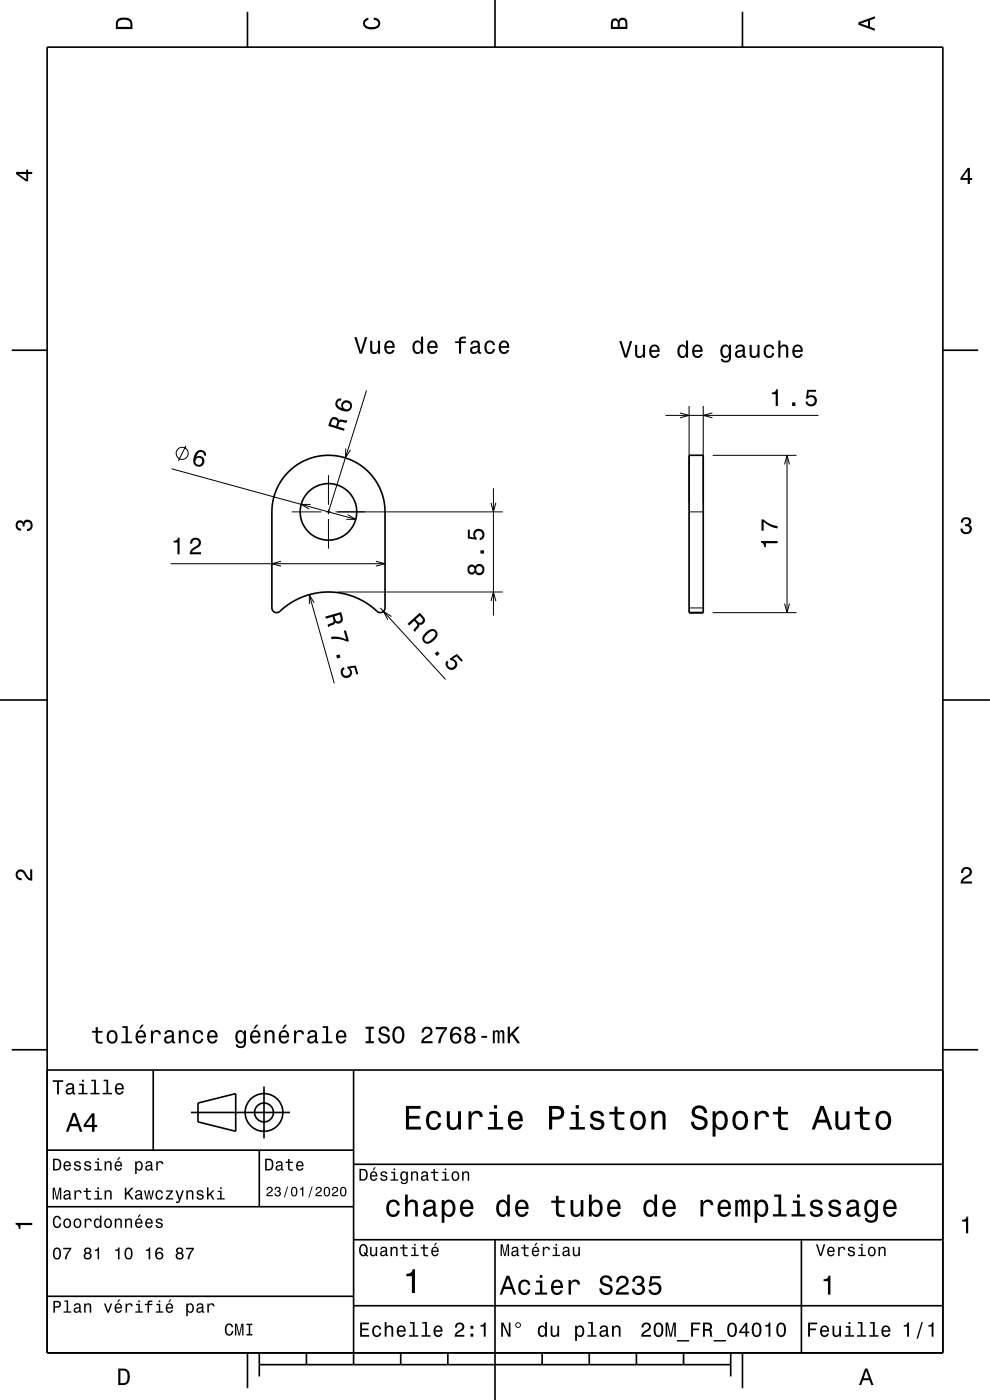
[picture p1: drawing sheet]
<svg xmlns="http://www.w3.org/2000/svg" width="210mm" height="297mm" viewBox="0 0 210 297" stroke-linecap="round" stroke-linejoin="round" font-family="sans-serif">
<g fill="none" stroke="#000" stroke-width=".21">
<path d="M36.4 99.4l39.1 10.8M39.4 94.6l-1.6 3.2M73.3 95.1v2l1-1.6M77.8 82.8l-8.1 25.8M141.2 88.1h32.4M144.2 87.6l2 .5-2 .5M146.2 86.1v20.5M149.2 86.1v20.5M151.1 87.6l-1.9 .5 1.9 .5M151.2 96.6h17.8M166.4 98.5l.6-1.9 .5 1.9M167 96.6v33.4"/>
<path d="M36.2 119.6h45.5M59.6 119.1l-1.9 .5 1.9 .5M61.9 108.6h6.3M65.9 107h-2l1.7 1M69.2 108.6h1M69.7 100.8v6.3M69.7 108.1v1M69.7 110.1v6.3M71.2 108.6h35.5M73.7 109.2l1.8 1h-2M79.7 119.1l2 .5-2 .5M104.2 106.7l.5 1.9 .5-1.9"/>
<path d="M104.7 103.6v27M146.2 108.6h3M65.6 126.2l5.3 18.8M66.6 127.9l-1-1.7v2M71.7 125.6h35M80.7 129l13.8 15.1M83 130.8l-1.7-1.1 1 1.8M104.2 127.5l.5-1.9 .5 1.9M146.2 129h3M151.2 130h17.8M166.4 128l.6 2 .5-2"/>
<circle cx="38.6" cy="96.2" r="1.28"/>
</g>
<g fill="none" stroke="#000" stroke-width=".35">
<path d="M10 10h190v277h-190zM52.5 2.5v7.5M105 0v10M157.5 2.5v7.5M2.5 74.3h7.5M200 74.3h7.5M146.2 96.6h3v33.4h-3zM61.2 100.1a12 12 0 0 1 13.1-2.6 12 12 0 0 1 7.4 11.1v20.4a1.08 1.08 0 0 1-.9 1 1.08 1.08 0 0 1-1.2-.6l-2.2-1.7-2.2-1.1-2.7-.7-2.5-.3-2.4 .1-2.7 .7-2.5 1.1-2.3 1.5a1.7 1.7 0 0 1-2 .8l-.3-.4-.1-.4v-20.4a12 12 0 0 1 3.5-8.5zM0 148.5h10M200 148.5h10M2.5 222.7h7.5M10 227h190"/>
<path d="M32.5 227v17M40.5 236h21M42 234l8-2v8l-8-2zM56 230.5v11M75 227v62.5M200 222.7h7.5M10 244h65M10 256h65M55 244v12M75 247h125M10 275h65M75 277h125"/>
<path d="M75 263h125M105 263v34M170 263v24M52.5 287v7.5M55 289.5h100M55 287v5M65 287v2.5M85 287v2.5M95 287v2.5M115 287v2.5M125 287v2.5M135 287v2.5"/>
<path d="M145 287v2.5M155 287v5M157.5 287v7.5"/>
<circle cx="69.7" cy="108.6" r="6"/>
<circle cx="56" cy="236" r="2"/>
<circle cx="56" cy="236" r="4"/>
</g>
<g fill="#000">
<path d="M25 4a2.2 2.2 0 0 0-.4 2.2h3.5v-1.2a1.42 1.42 0 0 0-1.8-1.3zM25.3 4.4a2.13 2.13 0 0 1 2.3 .3l.1 1h-2.7l.1-1z" fill-rule="evenodd"/>
<path d="M77.3 4.2l.8-.4v.4a.7 .7 0 0 0-.7 .5 .7 .7 0 0 0 .4 .8 1.7 1.7 0 0 0 2.5-.5 .9 .9 0 0 0-1-.8v-.5a1.24 1.24 0 0 1 1.4 1.1 1.24 1.24 0 0 1-1.1 1.4 2.22 2.22 0 0 1-2.5-.7l-.1-.5z" fill-rule="evenodd"/>
<path d="M129.8 4.2l-.2 .7v1.3h3.5v-1.4a.98 .98 0 0 0-.8-1 .98 .98 0 0 0-1.1 .6 .83 .83 0 0 0-1.4-.2zM130.1 4.5a.54 .54 0 0 1 .7-.1 .54 .54 0 0 1 .2 .6v.7h-1zM131.6 4.4a.62 .62 0 0 1 .7-.1 .62 .62 0 0 1 .4 .6v.8h-1.2z" fill-rule="evenodd"/>
<path d="M182.1 4.7v.6l3.5 1.2v-.4l-1-.4v-1.4l1-.4v-.4zM182.6 5l1.5-.5v1z" fill-rule="evenodd"/>
<path d="M3.4 36.5v.4l2.1 1.6h.5v-1.6h.8v-.4h-.8v-.5h-.4v.5zM4 36.9h1.6v1.1z" fill-rule="evenodd"/>
<path d="M205.3 35.6l-1.6 2.1v.5h1.6v.8h.4v-.8h.5v-.4h-.5v-2.2zM205.3 36.2v1.6h-1.1z" fill-rule="evenodd"/>
<path d="M75.2 71.5l1.1 3.5h.5l1.1-3.5h-.5l-.9 3-.9-3zM78.5 72.3v1.8a.89 .89 0 0 0 .6 1 .89 .89 0 0 0 1.1-.5v.4h.4v-2.7h-.4v1.6a.65 .65 0 0 1-.4 .7 .65 .65 0 0 1-.8-.3v-2zM81.8 72.6a1.54 1.54 0 0 0 .8 2.5 1.06 1.06 0 0 0 1.1-.9h-.5l-.2 .4-.3 .1a.76 .76 0 0 1-.7-.9h1.7a1.16 1.16 0 0 0-.5-1.4 1.16 1.16 0 0 0-1.4 .2zM82.1 72.8a.66 .66 0 0 1 .8-.1 .66 .66 0 0 1 .4 .7h-1.3zM87.8 72.6a1.57 1.57 0 0 0 .7 2.5l.5-.1 .3-.4v.4h.5v-3.6h-.5v1.3a.89 .89 0 0 0-1.5-.1zM88.1 72.9a.62 .62 0 0 1 .7-.3 .62 .62 0 0 1 .4 .6 1.12 1.12 0 0 1-.6 1.5 1.19 1.19 0 0 1-.5-1.8zM90.9 72.6a1.54 1.54 0 0 0 .8 2.5 1.06 1.06 0 0 0 1.1-.9h-.4l-.3 .4-.3 .1a.76 .76 0 0 1-.7-.9h1.7a1.16 1.16 0 0 0-.5-1.4 1.16 1.16 0 0 0-1.4 .2zM91.3 72.8a.66 .66 0 0 1 .8-.1 .66 .66 0 0 1 .3 .7h-1.3zM96.6 72.4v.4h.8v2.2h.4v-2.2h1v-.4h-1a.5 .5 0 0 1 .6-.6h.4v-.4a1.04 1.04 0 0 0-1.4 .8v.2zM100.1 72.4l-.3 .7h.4a.55 .55 0 0 1 .7-.5 .55 .55 0 0 1 .4 .7l-.2 .1a1 1 0 0 0-1.1 .2 1 1 0 0 0-.3 1 .94 .94 0 0 0 1.7 .1l.1 .3h.6v-.3l-.3-.1v-1.6a1.02 1.02 0 0 0-.7-.8 1.02 1.02 0 0 0-1 .2zM100.2 74l1.1-.4a.77 .77 0 0 1-.2 .9 .77 .77 0 0 1-.8 .1zM103 72.6a1.53 1.53 0 0 0 .9 2.5 1.07 1.07 0 0 0 1.1-1h-.4a.67 .67 0 0 1-.7 .6 .67 .67 0 0 1-.7-.6 1.11 1.11 0 0 1 .7-1.5 .6 .6 0 0 1 .6 .6h.5a1.09 1.09 0 0 0-.8-1 1.09 1.09 0 0 0-1.2 .4zM106.1 72.6a1.54 1.54 0 0 0 .8 2.5 1.06 1.06 0 0 0 1.1-.9h-.5l-.2 .4-.4 .1a.76 .76 0 0 1-.7-.9h1.8a1.16 1.16 0 0 0-.5-1.4 1.16 1.16 0 0 0-1.4 .2zM106.4 72.8a.66 .66 0 0 1 .8-.1 .66 .66 0 0 1 .4 .7h-1.4z" fill-rule="evenodd"/>
<path d="M131.4 72.4l1.1 3.5h.5l1.1-3.5h-.5l-.9 2.9-.9-2.9zM134.7 73.2v1.7a.89 .89 0 0 0 .6 1 .89 .89 0 0 0 1.1-.4v.4h.4v-2.7h-.4v1.5a.65 .65 0 0 1-.4 .8 .65 .65 0 0 1-.8-.3v-2zM138 73.4a1.54 1.54 0 0 0 .8 2.6 1.07 1.07 0 0 0 1.1-.9h-.4l-.3 .3-.3 .2a.76 .76 0 0 1-.7-1h1.7a1.16 1.16 0 0 0-.5-1.3 1.16 1.16 0 0 0-1.4 .1zM138.4 73.7a.66 .66 0 0 1 .7-.2 .66 .66 0 0 1 .4 .8h-1.3zM144 73.4a1.57 1.57 0 0 0 .7 2.6l.5-.2 .3-.3v.4h.5v-3.7h-.5v1.4a.89 .89 0 0 0-1.5-.2zM144.3 73.7a.62 .62 0 0 1 .7-.2 .62 .62 0 0 1 .5 .6 1.12 1.12 0 0 1-.7 1.5 1.19 1.19 0 0 1-.5-1.9zM147.1 73.4a1.55 1.55 0 0 0 .8 2.6 1.07 1.07 0 0 0 1.1-.9h-.4l-.3 .3-.3 .2a.76 .76 0 0 1-.7-1h1.7a1.17 1.17 0 0 0-.4-1.3 1.17 1.17 0 0 0-1.5 .1zM147.5 73.7a.66 .66 0 0 1 .8-.2 .66 .66 0 0 1 .3 .8h-1.3zM153.1 73.4a1.57 1.57 0 0 0 .7 2.6l.5-.2 .3-.3a.73 .73 0 0 1-.3 1 .73 .73 0 0 1-1-.4h-.4a1.09 1.09 0 0 0 1.3 .9 1.09 1.09 0 0 0 .9-1.3v-2.5h-.5v.4l-.3-.4a.9 .9 0 0 0-1.2 .2zM153.4 73.7a.63 .63 0 0 1 .7-.2 .63 .63 0 0 1 .5 .6 1.11 1.11 0 0 1-.7 1.5 1.2 1.2 0 0 1-.5-1.9zM156.3 73.3l-.3 .6h.4a.55 .55 0 0 1 .7-.5 .55 .55 0 0 1 .4 .8h-.2a1 1 0 0 0-1.1 .3 1 1 0 0 0-.2 1 .93 .93 0 0 0 1.6 0l.1 .3 .6 .1v-.4h-.3v-1.6a1.02 1.02 0 0 0-.7-.8 1.02 1.02 0 0 0-1 .2zM156.4 74.8l1.1-.3a.77 .77 0 0 1-.2 .9 .77 .77 0 0 1-.8 .1zM159 73.2v1.7a.89 .89 0 0 0 .6 1 .89 .89 0 0 0 1.1-.4v.4h.4v-2.7h-.4v1.5a.65 .65 0 0 1-.4 .8 .65 .65 0 0 1-.8-.3v-2zM162.3 73.4a1.53 1.53 0 0 0 .8 2.6 1.06 1.06 0 0 0 1.1-1.1h-.4a.67 .67 0 0 1-.6 .7 .67 .67 0 0 1-.7-.6 1.11 1.11 0 0 1 .6-1.5 .59 .59 0 0 1 .7 .6h.4a1.09 1.09 0 0 0-.7-1 1.09 1.09 0 0 0-1.2 .3zM165.1 72.2v3.7h.4v-1.6a.63 .63 0 0 1 .6-.8 .63 .63 0 0 1 .7 .7v1.7h.4v-1.8a.88 .88 0 0 0-.6-1 .88 .88 0 0 0-1.1 .5v-1.4zM168.4 73.4a1.54 1.54 0 0 0 .8 2.6 1.06 1.06 0 0 0 1.1-.9h-.5l-.2 .3-.4 .2a.76 .76 0 0 1-.7-1h1.8a1.16 1.16 0 0 0-.5-1.3 1.16 1.16 0 0 0-1.4 .1zM168.7 73.7a.66 .66 0 0 1 .8-.2 .66 .66 0 0 1 .3 .8h-1.3z" fill-rule="evenodd"/>
<path d="M41.8 95.7l-.4 .6a1.75 1.75 0 0 0 .5 2.7 1.15 1.15 0 0 0 1.5-1.2 1.15 1.15 0 0 0-1.8-.9 1.02 1.02 0 0 1 1.2-1 .58 .58 0 0 1 .4 .7l.5 .1a1.14 1.14 0 0 0-.6-1.1 1.14 1.14 0 0 0-1.3 .1zM41.4 97.9a.75 .75 0 0 1 1.5 0 .75 .75 0 0 1-1.5 0z" fill-rule="evenodd"/>
<path d="M71.4 84.9a1.36 1.36 0 0 0 .8 2.1 1.63 1.63 0 0 0 2.4-.5 1.15 1.15 0 0 0-1.1-1.6 1.15 1.15 0 0 0-1 1.7 1.02 1.02 0 0 1-.9-1.2 .58 .58 0 0 1 .7-.4l.1-.4h-.7zM72.8 86.2a.75 .75 0 0 1 1.5 0 .75 .75 0 0 1-1.5 0z" fill-rule="evenodd"/>
<path d="M70.2 88.8l-.6 1.5 3.4 1.1 .1-.5-1.4-.4a.84 .84 0 0 1 .9-1l.9 .2 .2-.5-1.5-.2-.3 .2-.1-.2a1 1 0 0 0-1.6-.2zM70.6 89a.6 .6 0 0 1 .8 .1 .6 .6 0 0 1 .1 .8l-.2 .5-1.1-.4z" fill-rule="evenodd"/>
<path d="M163.7 83.3v.3h.8v2.5h.5v-3.5h-.3a.77 .77 0 0 1-1 .7zM168 85.4v.7h.7v-.7zM171.2 82.7l-.2 1.9h.4a.79 .79 0 0 1 1.1-.2 .79 .79 0 0 1 .1 1.1 .79 .79 0 0 1-1.2 0l-.1-.3h-.4a1.21 1.21 0 0 0 1.5 1.1 1.21 1.21 0 0 0 .8-1.7 1.21 1.21 0 0 0-1.8-.5l.2-1h1.5v-.4z" fill-rule="evenodd"/>
<path d="M3.6 110.6a.86 .86 0 0 1 1.4 .2 1.06 1.06 0 0 1 1.2-.5 1.06 1.06 0 0 1 .7 1.2 1.1 1.1 0 0 1-1.2 1.2v-.5a.71 .71 0 0 0 .8-1 .71 .71 0 0 0-1.3-.1v.6h-.4a.61 .61 0 0 0-.3-.8 .61 .61 0 0 0-.8 .3 .61 .61 0 0 0 .2 .8l.6 .1v.5a1.15 1.15 0 0 1-1.2-.7 1.15 1.15 0 0 1 .3-1.3z" fill-rule="evenodd"/>
<path d="M36.8 114.7v.4h.8v2.5h.5v-3.5h-.3a.77 .77 0 0 1-1 .6zM40.6 114.4l-.3 .9h.5a.71 .71 0 0 1 .5-.8 .71 .71 0 0 1 .8 .5 .71 .71 0 0 1-.5 .9 1.8 1.8 0 0 0-1.4 1.7h2.4v-.4h-1.9a2.23 2.23 0 0 1 1.5-1.2 1.13 1.13 0 0 0 .1-1.7 1.13 1.13 0 0 0-1.7 .1z" fill-rule="evenodd"/>
<path d="M161.4 114.8v.3a.77 .77 0 0 1 .7 1h.4v-.9h2.5v-.4zM161.5 110.2v2.4h.5v-1.9a5.2 5.2 0 0 0 3 1.4v-.5a5.3 5.3 0 0 1-3.1-1.4z" fill-rule="evenodd"/>
<path d="M204.1 110a1.08 1.08 0 0 1 1.4-.2 1.08 1.08 0 0 1 .4 1.3l-.3 .3a1.06 1.06 0 0 1 .5 1.2 1.06 1.06 0 0 1-1.2 .7 1.1 1.1 0 0 1-1.2-1.2h.5a.71 .71 0 0 0 1 .8 .71 .71 0 0 0 .1-1.3h-.6v-.4a.61 .61 0 0 0 .8-.3 .61 .61 0 0 0-.2-.8 .61 .61 0 0 0-.9 .2l-.1 .6h-.5z" fill-rule="evenodd"/>
<path d="M69 130.8l.1 .5 1.4-.4a1.09 1.09 0 0 1 .1 1.2l-1.1 .4 .1 .6 1.4-.7 .1-.4a.97 .97 0 0 0 1.2 .1 .97 .97 0 0 0 .4-1.1l-.3-1.1zM71 130.7l1.1-.3a1.09 1.09 0 0 1 0 1.3 .6 .6 0 0 1-.6 .1 .6 .6 0 0 1-.4-.5z" fill-rule="evenodd"/>
<path d="M70.2 135.1l.1 .5a5.3 5.3 0 0 1 3.3 .5l.4-.1-.6-2.3-.5 .1 .5 1.9a5.2 5.2 0 0 0-3.2-.6zM71.3 139l.2 .7 .7-.2-.2-.7zM72.6 141.7a1.21 1.21 0 0 0-.1 1.8 1.21 1.21 0 0 0 1.8 0 1.21 1.21 0 0 0-.1-1.8l1-.1 .4 1.5 .4-.1-.5-1.8-1.9 .2 .1 .4a.79 .79 0 0 1 .5 1.1 .79 .79 0 0 1-1.1 .3 .79 .79 0 0 1-.2-1.1l.2-.1-.1-.5z" fill-rule="evenodd"/>
<path d="M86.5 132.3l.3 .4 1.1-1a.85 .85 0 0 1 .4 1.3l-.6 .7 .3 .4 .9-1.2v-.4a.97 .97 0 0 0 1.1-.5 .97 .97 0 0 0-.2-1.2l-.8-.8zM88.2 131.4l.8-.8a1.08 1.08 0 0 1 .7 1.1 .6 .6 0 0 1-.6 .4 .6 .6 0 0 1-.6-.3z" fill-rule="evenodd"/>
<path d="M90.4 134.1a1.41 1.41 0 0 0-.5 2.1 1.42 1.42 0 0 0 2.1-.3 1.52 1.52 0 0 0 .5-2.1 1.43 1.43 0 0 0-2.1 .3zM90.7 134.5l.9-.6a.63 .63 0 0 1 .6 .2 .63 .63 0 0 1 .2 .6 2.74 2.74 0 0 1-1.9 1.4l-.5-.5v-.3zM92.2 138.7l.5 .5 .5-.5-.4-.5zM94.8 140.1a1.21 1.21 0 0 0 .2 1.9 1.21 1.21 0 0 0 1.8-.5 1.21 1.21 0 0 0-.8-1.7l.8-.5 1.1 1.1 .3-.3-1.3-1.4-1.5 1.1 .2 .3a.79 .79 0 0 1 1 .7 .79 .79 0 0 1-.9 .8 .79 .79 0 0 1-.7-.9l.1-.2z" fill-rule="evenodd"/>
<path d="M99.4 120a1.05 1.05 0 0 0-.2 1.4 1.05 1.05 0 0 0 1.3 .4l.3-.3a1.11 1.11 0 0 0 1.5 .4 1.11 1.11 0 0 0 .4-1.6 1.03 1.03 0 0 0-.9-.7 1.03 1.03 0 0 0-1 .6l-.1-.2a.84 .84 0 0 0-1.3 0zM101 120.8a.71 .71 0 0 1 1.4 0 .71 .71 0 0 1-1.4 0zM99.5 120.8a.6 .6 0 0 1 1.2 0 .6 .6 0 0 1-1.2 0zM101.9 116.7v.7h.8v-.7zM99.2 112.4v1.8l1.9 .3v-.4a.8 .8 0 0 1-.2-1.2 .8 .8 0 0 1 1.2 0 .8 .8 0 0 1-.3 1.2v.5a1.21 1.21 0 0 0 1-1.5 1.21 1.21 0 0 0-1.6-.8 1.21 1.21 0 0 0-.6 1.7l-.9-.1v-1.5z" fill-rule="evenodd"/>
<path d="M3.6 184.7a1.22 1.22 0 0 1 2 .8l.4 .5 .4 .3v-1.9h.4v2.4a1.8 1.8 0 0 1-1.7-1.4 .71 .71 0 0 0-.9-.5 .71 .71 0 0 0-.5 .9 .71 .71 0 0 0 .9 .5v.4a1.19 1.19 0 0 1-1.2-.6 1.19 1.19 0 0 1 .2-1.4z" fill-rule="evenodd"/>
<path d="M204.2 184.2a1.18 1.18 0 0 1 1.9 .3 1.18 1.18 0 0 1-1 1.7l-.5 .4-.3 .4h1.9v.4h-2.4a1.81 1.81 0 0 1 1.4-1.7 .71 .71 0 0 0 .5-.9 .71 .71 0 0 0-.9-.5 .71 .71 0 0 0-.5 .9h-.5z" fill-rule="evenodd"/>
<path d="M20.3 217.9v.8h-.8v.4h.8v1.8a1.04 1.04 0 0 0 1.5 .5v-.4a.68 .68 0 0 1-1-.3l-.1-1.6h1.1v-.4h-1.1v-.8zM22.9 218.9a1.52 1.52 0 0 0 .9 2.5 1.48 1.48 0 0 0 1.2-1.4 1.48 1.48 0 0 0-1.2-1.5l-.5 .1zM23.3 219.2a.67 .67 0 0 1 .7-.3 .67 .67 0 0 1 .5 .6 1.11 1.11 0 0 1-.7 1.5 1.17 1.17 0 0 1-.5-1.8zM26 217.7v.4h.7v2.8h-1v.4h2.3v-.4h-.9v-3.2zM30 217.4l-.5 .8h.3l.7-.8zM29 218.9a1.54 1.54 0 0 0 .8 2.5 1.06 1.06 0 0 0 1.1-.9h-.4l-.2 .4-.4 .1a.76 .76 0 0 1-.7-.9h1.8a1.17 1.17 0 0 0-.5-1.4 1.17 1.17 0 0 0-1.5 .2zM29.4 219.1a.66 .66 0 0 1 .8-.1 .66 .66 0 0 1 .3 .7h-1.3zM32 218.6v2.7h.5v-1.5a.66 .66 0 0 1 .3-.8 .66 .66 0 0 1 .8 .2l.1 .2h.4a.89 .89 0 0 0-.7-.9 .89 .89 0 0 0-1 .6v-.5zM35.2 218.7l-.3 .7h.4a.55 .55 0 0 1 .7-.5 .55 .55 0 0 1 .4 .7l-.2 .1a1.14 1.14 0 0 0-1.4 .9 .73 .73 0 0 0 .8 .8l.5-.1 .4-.3 .1 .3h.6v-.3l-.3-.1v-1.6a1.02 1.02 0 0 0-.7-.8 1.02 1.02 0 0 0-1 .2zM35.3 220.3l1.1-.4a.77 .77 0 0 1-.2 .9 .77 .77 0 0 1-.8 .1zM37.9 218.6v2.7h.5v-1.5a.63 .63 0 0 1 .4-.8 .63 .63 0 0 1 .8 .3v2h.4v-1.8a.89 .89 0 0 0-.6-1 .89 .89 0 0 0-1.1 .5v-.4zM41.2 218.9a1.53 1.53 0 0 0 .8 2.5 1.05 1.05 0 0 0 1.1-1.1h-.4a.67 .67 0 0 1-.6 .7 .67 .67 0 0 1-.7-.6 1.12 1.12 0 0 1 .6-1.5 .6 .6 0 0 1 .7 .6h.4a1.09 1.09 0 0 0-.7-1 1.09 1.09 0 0 0-1.2 .4zM44.2 218.9a1.54 1.54 0 0 0 .8 2.5 1.06 1.06 0 0 0 1.1-.9h-.4l-.2 .4-.4 .1a.76 .76 0 0 1-.7-.9h1.8a1.17 1.17 0 0 0-.5-1.4 1.17 1.17 0 0 0-1.5 .2zM44.6 219.1a.66 .66 0 0 1 .8-.1 .66 .66 0 0 1 .3 .7h-1.3zM50.2 218.9a1.57 1.57 0 0 0 .8 2.5l.4-.1 .3-.4a.73 .73 0 0 1-.3 1 .73 .73 0 0 1-1-.3h-.4a1.1 1.1 0 0 0 1.3 .8 1.1 1.1 0 0 0 .9-1.2v-2.6h-.5v.4l-.3-.4a.89 .89 0 0 0-1.2 .3zM50.5 219.2a.63 .63 0 0 1 .7-.3 .63 .63 0 0 1 .5 .6 1.1 1.1 0 0 1-.7 1.5 1.19 1.19 0 0 1-.5-1.8zM54.3 217.4l-.5 .8h.3l.7-.8zM53.3 218.9a1.54 1.54 0 0 0 .8 2.5 1.06 1.06 0 0 0 1.1-.9h-.4l-.2 .4-.4 .1a.76 .76 0 0 1-.7-.9h1.8a1.16 1.16 0 0 0-.5-1.4 1.16 1.16 0 0 0-1.5 .2zM53.7 219.1a.66 .66 0 0 1 .8-.1 .66 .66 0 0 1 .3 .7h-1.3zM56.1 218.6v2.7h.5v-1.5a.63 .63 0 0 1 .5-.9 .63 .63 0 0 1 .7 .7v1.7h.4v-1.8a.89 .89 0 0 0-.6-1 .89 .89 0 0 0-1 .5v-.4zM60.4 217.4l-.5 .8h.3l.7-.8zM59.4 218.9a1.54 1.54 0 0 0 .8 2.5 1.06 1.06 0 0 0 1.1-.9h-.4l-.3 .4-.3 .1a.76 .76 0 0 1-.7-.9h1.7a1.17 1.17 0 0 0-.5-1.4 1.17 1.17 0 0 0-1.4 .2zM59.8 219.1a.66 .66 0 0 1 .7-.1 .66 .66 0 0 1 .4 .7h-1.3zM62.4 218.6v2.7h.4v-1.5a.66 .66 0 0 1 .4-.8 .66 .66 0 0 1 .8 .2v.2h.5a.89 .89 0 0 0-.7-.9 .89 .89 0 0 0-1 .6v-.5zM65.5 218.7l-.2 .7h.4a.55 .55 0 0 1 .6-.5 .55 .55 0 0 1 .4 .7l-.2 .1a1.14 1.14 0 0 0-1.3 .9 .73 .73 0 0 0 .8 .8l.4-.1 .5-.3 .1 .3h.5v-.3l-.2-.1-.1-1.6a1.02 1.02 0 0 0-.6-.8 1.02 1.02 0 0 0-1.1 .2zM65.7 220.3l1.1-.4a.77 .77 0 0 1-.2 .9 .77 .77 0 0 1-.9 .1l-.1-.3zM68.5 217.7v.4h.7v2.8h-.9v.4h2.2v-.4h-.9v-3.2zM71.6 218.9a1.54 1.54 0 0 0 .7 2.5 1.06 1.06 0 0 0 1.1-.9h-.4l-.2 .4-.4 .1a.75 .75 0 0 1-.7-.9h1.8a1.16 1.16 0 0 0-.5-1.4 1.16 1.16 0 0 0-1.4 .2zM71.9 219.1a.66 .66 0 0 1 .8-.1 .66 .66 0 0 1 .3 .7h-1.3zM77.6 217.8v.4h.6v2.7h-.6v.4h1.7v-.4h-.6v-2.7h.6v-.4zM80.6 218a.96 .96 0 0 0-.2 1.1 .96 .96 0 0 0 .9 .6 .77 .77 0 0 1 .9 .9 .84 .84 0 0 1-.9 .4 .84 .84 0 0 1-.6-.8h-.5a1.21 1.21 0 0 0 1.5 1.2 1.21 1.21 0 0 0 .7-1.8l-.8-.3a.71 .71 0 0 1-.8-.6 .7 .7 0 0 1 .8-.6 .7 .7 0 0 1 .6 .8h.4a1.16 1.16 0 0 0-.7-1.1 1.16 1.16 0 0 0-1.3 .2zM83.6 218.2a2.53 2.53 0 0 0 .4 3.1 1.21 1.21 0 0 0 1.7-.9 1.93 1.93 0 0 0-.9-2.6h-.8zM84.2 218.2l.3-.1a1.7 1.7 0 0 1 .3 2.8l-.3 .1a1.13 1.13 0 0 1-.8-1.4v-.6zM89.7 218.1l-.3 1h.5a.7 .7 0 0 1 .5-.9 .7 .7 0 0 1 .9 .5 .7 .7 0 0 1-.5 .9 1.8 1.8 0 0 0-1.5 1.7h2.5v-.4h-2a2.23 2.23 0 0 1 1.5-1.2 1.13 1.13 0 0 0 .1-1.7 1.13 1.13 0 0 0-1.7 .1zM92.4 217.9v.5h2a5.2 5.2 0 0 0-1.5 2.9h.5a5.3 5.3 0 0 1 1.4-3v-.4zM96 218.1a2.4 2.4 0 0 0 .2 3.2 1.16 1.16 0 0 0 1.5-.3 1.16 1.16 0 0 0-.2-1.6 1.16 1.16 0 0 0-1.6 .1 1.02 1.02 0 0 1 .9-1.3 .58 .58 0 0 1 .6 .6h.5a1.12 1.12 0 0 0-.8-1 1.12 1.12 0 0 0-1.1 .3zM95.9 220.3a.75 .75 0 0 1 1.5 0 .75 .75 0 0 1-1.5 0zM98.9 218a.83 .83 0 0 0 .2 1.4 1.11 1.11 0 0 0-.5 1.6 1.11 1.11 0 0 0 1.6 .3 1.03 1.03 0 0 0 .7-.9 1.03 1.03 0 0 0-.6-1 .89 .89 0 0 0 .4-1.1 .89 .89 0 0 0-1-.5zM99 220.3a.71 .71 0 0 1 1.4 0 .71 .71 0 0 1-1.4 0zM99.1 218.8a.6 .6 0 0 1 1.2 0 .6 .6 0 0 1-1.2 0zM102.1 219.8v.4h1.2v-.4zM104.5 218.6v2.7h.4l.1-2.1 .2-.3h.2l.2 .3v2.1h.4v-2.1l.3-.3 .2 .1 .1 .4v1.9h.4v-1.9a.69 .69 0 0 0-.5-.9l-.6 .4-.2-.3-.3-.1-.5 .4v-.3zM107.7 217.8v3.5h.5v-1.2l.4-.5 1.2 1.7h.5l-1.4-2 1.4-1.5h-.6l-1.5 1.6v-1.6z" fill-rule="evenodd"/>
<path d="M11.2 229.2v.3h.9v2.7h.4v-2.7h.9v-.3zM14.3 230l-.3 .5h.4a.47 .47 0 0 1 .6-.4 .47 .47 0 0 1 .3 .6l-.2 .1a.84 .84 0 0 0-1 .2 .84 .84 0 0 0 0 1.1 .9 .9 0 0 0 1.3-.2l.1 .2 .5 .1v-.3l-.3-.1v-.1v-1.2a.87 .87 0 0 0-.6-.7 .87 .87 0 0 0-.8 .2zM14.4 231.3l.9-.3a.66 .66 0 0 1-.1 .7 .66 .66 0 0 1-.8 .1zM16.8 229.9v.3h.6v1.6h-.8v.4h2v-.4h-.8v-1.9zM17.4 229.1v.4h.4v-.4zM19.4 229.1v.3h.6v2.4h-.8v.4h1.9v-.4h-.7v-2.7zM22 229.1v.3h.6v2.4h-.8v.4h1.9v-.4h-.7v-2.7zM24.6 230.1a1.32 1.32 0 0 0 .7 2.1 .9 .9 0 0 0 .9-.7h-.3l-.2 .3-.4 .1a.65 .65 0 0 1-.5-.8h1.5a1 1 0 0 0-.4-1.2 1 1 0 0 0-1.3 .2zM24.9 230.3a.57 .57 0 0 1 .7-.1 .57 .57 0 0 1 .3 .6h-1.1z" fill-rule="evenodd"/>
<path d="M86.1 234.6v5h3.2v-.6h-2.5v-1.7h2.2v-.6h-2.2v-1.5h2.4v-.6zM90.8 236.2a2.6 2.6 0 0 0 .5 3.4 1.59 1.59 0 0 0 2.3-1.4h-.6a.95 .95 0 0 1-.9 1 .95 .95 0 0 1-1-.9 1.59 1.59 0 0 1 .9-2.1 .86 .86 0 0 1 .9 .8h.7a1.56 1.56 0 0 0-1.1-1.3 1.56 1.56 0 0 0-1.7 .5zM94.8 235.8v2.5a1.27 1.27 0 0 0 .9 1.4 1.27 1.27 0 0 0 1.5-.7v.6h.6v-3.8h-.6v2.2a.92 .92 0 0 1-.6 1.1 .92 .92 0 0 1-1.2-.4v-2.9zM99.4 235.8v3.8h.6v-2.2a.95 .95 0 0 1 .5-1.1 .95 .95 0 0 1 1.2 .3l.1 .4h.6a1.28 1.28 0 0 0-1-1.4 1.28 1.28 0 0 0-1.4 .8v-.6zM103.8 235.9v.5h1v2.7h-1.3v.5h3.2v-.5h-1.3v-3.2zM104.8 234.4v.8h.6v-.8zM108.1 236.2a2.63 2.63 0 0 0 .5 3.4 1.58 1.58 0 0 0 2.2-1.1h-.6l-.3 .5-.5 .2a1.08 1.08 0 0 1-1-1.3h2.5a1.66 1.66 0 0 0-.7-2 1.66 1.66 0 0 0-2.1 .3zM108.6 236.5a.94 .94 0 0 1 1.2-.2 .94 .94 0 0 1 .5 1h-1.9zM116.5 234.6v5h.6v-2.1h.8a1.47 1.47 0 0 0 1.8-1.2 1.47 1.47 0 0 0-1.5-1.7zM117.1 235.2a1.6 1.6 0 0 1 1.8 .5 .86 .86 0 0 1 0 .9 .86 .86 0 0 1-.9 .3h-.9zM121.1 235.9v.5h1v2.7h-1.3v.5h3.3v-.5h-1.3v-3.2zM122.1 234.4v.8h.7v-.8zM125.6 235.9a1.08 1.08 0 0 0-.3 1.2 1.08 1.08 0 0 0 1 .7l1.1 .4a.57 .57 0 0 1 .2 .6 .57 .57 0 0 1-.5 .4 .96 .96 0 0 1-1.4-.8h-.6a1.6 1.6 0 0 0 1.3 1.4 1.6 1.6 0 0 0 1.7-.8 1.13 1.13 0 0 0-1-1.6l-1.1-.3-.2-.4a.87 .87 0 0 1 .9-.5 .87 .87 0 0 1 .8 .6h.6a1.4 1.4 0 0 0-2.1-1.1zM130.4 234.7v1.2h-1.1v.5h1.1v2.6l.2 .4 .4 .3h1.4v-.5a.98 .98 0 0 1-1.4-.5v-2.3h1.4v-.5h-1.4v-1.2zM134.1 236.2a2.56 2.56 0 0 0 .5 3.4 1.72 1.72 0 0 0 1.8-.2 1.72 1.72 0 0 0 .6-1.7 1.7 1.7 0 0 0-.9-1.9 1.7 1.7 0 0 0-2 .4zM134.6 236.6a.96 .96 0 0 1 1-.4 .96 .96 0 0 1 .7 .8 1.59 1.59 0 0 1-1 2.2 1.19 1.19 0 0 1-1-1.5zM138.2 235.8v3.8h.6v-2.2a.97 .97 0 0 1 .5-1.1 .97 .97 0 0 1 1.1 .1l.1 .8v2.4h.7v-2.5a1.27 1.27 0 0 0-.9-1.4 1.27 1.27 0 0 0-1.5 .6v-.5zM147.1 234.9a1.38 1.38 0 0 0-.3 1.5 1.38 1.38 0 0 0 1.3 .9 1.26 1.26 0 0 1 1.4 .9 1.15 1.15 0 0 1-1.3 .9 1.15 1.15 0 0 1-1-1.1h-.7a1.8 1.8 0 0 0 1.7 1.8 1.8 1.8 0 0 0 1.9-1.6 1.45 1.45 0 0 0-1.5-1.4 1.02 1.02 0 0 1-1.2-.9 .99 .99 0 0 1 1.1-.8 .99 .99 0 0 1 .8 1h.7a1.67 1.67 0 0 0-1-1.6 1.67 1.67 0 0 0-1.9 .4zM151.2 235.8v5.3h.6v-2.1a1.32 1.32 0 0 0 1.4 .7 1.32 1.32 0 0 0 1.1-1.1 2.43 2.43 0 0 0-.8-2.8 1.22 1.22 0 0 0-1.7 .5v-.5zM152.1 236.6a.89 .89 0 0 1 .9-.4 .89 .89 0 0 1 .7 .8 1.61 1.61 0 0 1-.9 2.2 1.19 1.19 0 0 1-1-1.5zM155.8 236.2a2.56 2.56 0 0 0 .5 3.4 1.72 1.72 0 0 0 1.8-.2 1.72 1.72 0 0 0 .6-1.7 1.7 1.7 0 0 0-.9-1.9 1.7 1.7 0 0 0-2 .4zM156.3 236.6a.96 .96 0 0 1 1-.4 .96 .96 0 0 1 .7 .8 1.59 1.59 0 0 1-1 2.2 1.19 1.19 0 0 1-1-1.5zM160.1 235.8v3.8h.6v-2.2a.95 .95 0 0 1 .5-1.1 .95 .95 0 0 1 1.2 .3l.1 .4h.6a1.28 1.28 0 0 0-1-1.4 1.28 1.28 0 0 0-1.4 .8v-.6zM165.1 234.7v1.2h-1.1v.5h1.1v2.6l.2 .4 .4 .3h1.4v-.5a.97 .97 0 0 1-1.4-.5v-2.3h1.4v-.5h-1.4v-1.2zM174 234.6l-1.8 5h.6l.6-1.5h2l.5 1.5h.7l-1.9-5zM174.4 235.3l.7 2.2h-1.5zM177.2 235.8v2.5a1.27 1.27 0 0 0 .9 1.4 1.27 1.27 0 0 0 1.5-.7v.6h.6v-3.8h-.6v2.2a.92 .92 0 0 1-.6 1.1 .92 .92 0 0 1-1.1-.4l-.1-2.9zM182.4 234.7v1.2h-1.1v.5h1.1v2.6l.2 .4 .4 .3h1.5v-.5a.97 .97 0 0 1-1.4-.5l-.1-2.3h1.5v-.5h-1.5v-1.2zM186.1 236.2a2.56 2.56 0 0 0 .6 3.4 1.72 1.72 0 0 0 1.8-.2 1.72 1.72 0 0 0 .6-1.7 1.7 1.7 0 0 0-.9-1.9 1.7 1.7 0 0 0-2.1 .4zM186.6 236.6a.96 .96 0 0 1 1-.4 .96 .96 0 0 1 .7 .8 1.59 1.59 0 0 1-.9 2.2 1.19 1.19 0 0 1-1.1-1.5z" fill-rule="evenodd"/>
<path d="M3.3 259.4h3.5v.5h-2.5v.8h-.3a.77 .77 0 0 0-.7-.9z" fill-rule="evenodd"/>
<path d="M11.2 252v2.5h.3v-2.3l.4 2.3h.3l.5-2.3v2.3h.3v-2.5h-.5l-.4 2.2-.5-2.2zM13.7 252.6l-.2 .5h.3a.39 .39 0 0 1 .5-.4 .39 .39 0 0 1 .3 .6h-.2a.65 .65 0 0 0-.9 .4 .65 .65 0 0 0 .5 .8l.7-.3v.2l.4 .1v-.3h-.1l-.1-1.1a.72 .72 0 0 0-.4-.6 .72 .72 0 0 0-.8 .1zM13.8 253.7l.8-.2a.55 .55 0 0 1-.1 .6 .55 .55 0 0 1-.7 .1zM15.8 252.5v2h.3v-1.1a.47 .47 0 0 1 .3-.6 .47 .47 0 0 1 .6 .2v.1h.3a.64 .64 0 0 0-.5-.6 .64 .64 0 0 0-.7 .4v-.4zM18.3 252v.6h-.6v.3h.6v1.3a.75 .75 0 0 0 1 .3v-.3l-.6-.1-.1-.3v-.9h.7v-.3h-.7v-.6zM20.2 252.6v.3h.5v1.3h-.7v.3h1.6v-.3h-.6v-1.6zM20.7 251.9v.3h.3v-.3zM22.2 252.5v2h.3v-1.1a.45 .45 0 0 1 .4-.7 .45 .45 0 0 1 .5 .6v1.2h.3v-1.3a.63 .63 0 0 0-.5-.7 .63 .63 0 0 0-.7 .3v-.3zM26.5 252v2.5h.3v-.9l.3-.3 .9 1.2h.4l-1.1-1.5 1-1h-.4l-1.1 1.1v-1.1zM28.9 252.6l-.2 .5h.3a.39 .39 0 0 1 .5-.4 .39 .39 0 0 1 .2 .6h-.1a.65 .65 0 0 0-.9 .4 .65 .65 0 0 0 .5 .8l.6-.3 .1 .2 .4 .1v-.3h-.2v-1.1a.72 .72 0 0 0-.5-.6 .72 .72 0 0 0-.7 .1zM29 253.7l.8-.2a.55 .55 0 0 1-.1 .6 .55 .55 0 0 1-.7 .1zM30.5 252.5l.5 2h.3l.3-1.7 .3 1.7h.3l.5-2h-.3l-.4 1.7-.2-1.7h-.4l-.2 1.7-.4-1.7zM33.2 252.7a1.04 1.04 0 0 0-.2 1.2 1.04 1.04 0 0 0 1.1 .6l.4-.4 .1-.3h-.3l-.3 .4a.73 .73 0 0 1-.7-.7 .73 .73 0 0 1 .7-.7l.3 .4h.3a.78 .78 0 0 0-.6-.7 .78 .78 0 0 0-.8 .2zM35.2 252.5v.3h1.1l-1.1 1.4v.3h1.5v-.3h-1.1l1.1-1.4v-.3zM37.2 252.5l.8 2.1-.2 .3h-.5v.3a.63 .63 0 0 0 .9-.5l.8-2.2h-.3l-.6 1.6-.5-1.6zM39.5 252.5v2h.3v-1.1a.45 .45 0 0 1 .4-.7 .45 .45 0 0 1 .5 .6v1.2h.3v-1.3a.63 .63 0 0 0-.4-.7 .63 .63 0 0 0-.8 .3v-.3zM41.9 252.6l-.1 .2a.68 .68 0 0 0 .8 .9l.2 .1a.43 .43 0 0 1-.3 .5 .43 .43 0 0 1-.5-.4h-.3a.74 .74 0 0 0 .9 .7 .74 .74 0 0 0 .5-1.1l-1-.3a.38 .38 0 0 1 .3-.5 .38 .38 0 0 1 .5 .4l.3-.1a.78 .78 0 0 0-1.3-.4zM43.9 251.9v2.6h.3v-.7l.4-.3 .5 1h.4l-.7-1.3 .7-.7h-.4l-.9 .9v-1.5zM46.2 252.6v.3h.5v1.3h-.7v.3h1.7v-.3h-.7v-1.6zM46.7 251.9v.3h.3v-.3z" fill-rule="evenodd"/>
<path d="M11.3 245.8v2.5h.8a1.37 1.37 0 0 0 .7-2.2 1.56 1.56 0 0 0-1.5-.3zM11.6 246.1a.98 .98 0 0 1 1.1 .7 .98 .98 0 0 1-.6 1.2h-.5zM13.7 246.6a1.04 1.04 0 0 0-.2 1.2 1.04 1.04 0 0 0 1 .5l.5-.5h-.3l-.4 .3a.54 .54 0 0 1-.5-.7h1.3a.83 .83 0 0 0-.4-.9 .83 .83 0 0 0-1 .1zM13.9 246.7l.2-.1a.48 .48 0 0 1 .5 .1 .48 .48 0 0 1 .1 .5h-.9zM15.9 246.5l-.2 .1a.68 .68 0 0 0 .9 .9l.2 .1a.43 .43 0 0 1-.4 .5 .43 .43 0 0 1-.4-.4h-.3a.74 .74 0 0 0 .9 .7 .74 .74 0 0 0 .5-1l-1-.4a.38 .38 0 0 1 .3-.5 .38 .38 0 0 1 .4 .4h.3a.77 .77 0 0 0-1.2-.4zM18 246.5l-.1 .1a.68 .68 0 0 0 .9 .9l.2 .1a.43 .43 0 0 1-.4 .5 .43 .43 0 0 1-.5-.4h-.3a.74 .74 0 0 0 .9 .7 .74 .74 0 0 0 .5-1l-.9-.4a.38 .38 0 0 1 .3-.5 .38 .38 0 0 1 .4 .4h.3a.78 .78 0 0 0-1.3-.4zM20.2 246.4v.3h.5v1.3h-.7v.3h1.6v-.3h-.6v-1.6zM20.7 245.7v.4h.3v-.4zM22.2 246.4v1.9h.3v-1.1a.45 .45 0 0 1 .4-.6 .45 .45 0 0 1 .5 .5v1.2h.3v-1.3a.63 .63 0 0 0-.5-.7 .63 .63 0 0 0-.7 .4v-.3zM25.2 245.5l-.4 .6h.3l.5-.6zM24.5 246.6a1.04 1.04 0 0 0-.2 1.2 1.04 1.04 0 0 0 1.1 .5l.5-.5h-.4l-.4 .3a.54 .54 0 0 1-.5-.7h1.3a.83 .83 0 0 0-.4-.9 .83 .83 0 0 0-1 .1zM24.8 246.7l.1-.1a.48 .48 0 0 1 .5 .1 .48 .48 0 0 1 .2 .5h-1zM28.7 246.4v2.7h.3v-1.1a.66 .66 0 0 0 .7 .4 .66 .66 0 0 0 .5-.6 .91 .91 0 0 0 0-1.1 .91 .91 0 0 0-1-.3l-.2 .3v-.3zM29.1 246.8a.45 .45 0 0 1 .5-.2 .45 .45 0 0 1 .3 .4l.1 .3a.6 .6 0 0 1-.5 .8 .85 .85 0 0 1-.4-1.3zM31.1 246.5l-.2 .4h.3a.39 .39 0 0 1 .4-.3 .39 .39 0 0 1 .3 .5h-.1a.65 .65 0 0 0-1 .4 .65 .65 0 0 0 .6 .9l.6-.3 .1 .2h.4v-.2l-.2-.1v-1.1a.72 .72 0 0 0-.5-.6 .72 .72 0 0 0-.7 .2zM31.2 247.6l.8-.3a.55 .55 0 0 1-.2 .6 .55 .55 0 0 1-.6 .1zM33.1 246.4v1.9h.4v-1.1a.47 .47 0 0 1 .2-.6 .47 .47 0 0 1 .6 .2v.2h.4a.64 .64 0 0 0-.5-.7 .64 .64 0 0 0-.8 .4v-.3z" fill-rule="evenodd"/>
<path d="M11.4 258.2a1.45 1.45 0 0 0 .7 2.3 .94 .94 0 0 0 .9-1h-.3a.59 .59 0 0 1-.8 .7 1.3 1.3 0 0 1 .2-2l.3 .1 .2 .4h.4a.85 .85 0 0 0-.6-.8 .85 .85 0 0 0-1 .3zM13.6 258.7a1.04 1.04 0 0 0-.1 1.3 1.04 1.04 0 0 0 1.1 .5 1.04 1.04 0 0 0 .5-1.3 1.04 1.04 0 0 0-1.2-.7zM13.9 258.9a.48 .48 0 0 1 .5-.1 .48 .48 0 0 1 .3 .4 .66 .66 0 0 1 0 .7 .66 .66 0 0 1-.7 .3 .97 .97 0 0 1-.1-1.3zM15.8 258.7a1.04 1.04 0 0 0-.2 1.3 1.04 1.04 0 0 0 1.2 .5 1.04 1.04 0 0 0 .5-1.3 1.04 1.04 0 0 0-1.2-.7zM16 258.9a.48 .48 0 0 1 .6-.1 .48 .48 0 0 1 .3 .4 .66 .66 0 0 1 0 .7 .66 .66 0 0 1-.7 .3 .97 .97 0 0 1-.2-1.3zM18 258.5v2h.3v-1.1a.47 .47 0 0 1 .2-.6 .47 .47 0 0 1 .6 .2l.1 .1h.3a.64 .64 0 0 0-.5-.6 .64 .64 0 0 0-.7 .4v-.4zM20.1 258.7a1.07 1.07 0 0 0-.2 1.1 1.07 1.07 0 0 0 .9 .7l.4-.3v.3h.3v-2.6h-.3v.9a.64 .64 0 0 0-1.1-.1zM20.4 258.9a.44 .44 0 0 1 .4-.1 .44 .44 0 0 1 .4 .4 .65 .65 0 0 1 0 .7 .65 .65 0 0 1-.7 .3 .98 .98 0 0 1-.1-1.3zM22.3 258.7a1.04 1.04 0 0 0-.1 1.3 1.04 1.04 0 0 0 1.1 .5 1.04 1.04 0 0 0 .5-1.3 1.04 1.04 0 0 0-1.2-.7zM22.5 258.9a.48 .48 0 0 1 .6-.1 .48 .48 0 0 1 .3 .4 .66 .66 0 0 1 0 .7 .66 .66 0 0 1-.7 .3 .97 .97 0 0 1-.2-1.3zM24.3 258.5v2h.4v-1.1a.45 .45 0 0 1 .3-.7 .45 .45 0 0 1 .5 .6v1.2h.4v-1.3a.63 .63 0 0 0-.5-.7 .63 .63 0 0 0-.7 .3v-.3zM26.5 258.5v2h.3v-1.1a.45 .45 0 0 1 .4-.7 .45 .45 0 0 1 .5 .6v1.2h.3v-1.3a.63 .63 0 0 0-.4-.7 .63 .63 0 0 0-.8 .3v-.3zM29.5 257.7l-.3 .6h.2l.5-.6zM28.9 258.7a1.04 1.04 0 0 0-.2 1.2 1.04 1.04 0 0 0 1 .6l.5-.6h-.3l-.4 .4a.54 .54 0 0 1-.5-.7h1.2a.83 .83 0 0 0-.3-1 .83 .83 0 0 0-1 .1zM29.1 258.9l.1-.1a.48 .48 0 0 1 .5 .1 .48 .48 0 0 1 .2 .4h-.9zM31 258.7a1.04 1.04 0 0 0-.2 1.2 1.04 1.04 0 0 0 1.1 .6l.5-.6h-.3a.49 .49 0 0 1-.7 .3 .49 .49 0 0 1-.3-.6h1.3a.83 .83 0 0 0-.3-1 .83 .83 0 0 0-1.1 .1zM31.3 258.9l.1-.1a.48 .48 0 0 1 .5 .1 .48 .48 0 0 1 .2 .4h-1zM33.2 258.6l-.1 .2a.69 .69 0 0 0 .8 .9l.3 .1a.43 .43 0 0 1-.4 .5 .43 .43 0 0 1-.5-.4h-.3a.74 .74 0 0 0 .9 .7 .74 .74 0 0 0 .5-1.1l-1-.3a.38 .38 0 0 1 .3-.5 .38 .38 0 0 1 .5 .3h.3a.78 .78 0 0 0-1.3-.4z" fill-rule="evenodd"/>
<path d="M15.4 236.1l-1.4 4h.5l.4-1.2h1.6l.5 1.2h.5l-1.5-4zM15.7 236.7l.7 1.7h-1.3zM19.5 236.2l-1.7 2.4v.5h1.7v1h.5v-1h.6v-.5h-.6v-2.4zM19.5 236.9v1.7h-1.3z" fill-rule="evenodd"/>
<path d="M56.7 251.9l-.2 .6h.3a.4 .4 0 0 1 .3-.5 .4 .4 0 0 1 .5 .3 .4 .4 0 0 1-.3 .5l-.2 .1a.94 .94 0 0 0-.6 .9h1.4v-.3h-1.1l.5-.4a.67 .67 0 0 0 .5-1 .67 .67 0 0 0-1.1-.2zM58.4 251.9l-.2 .5h.3a.35 .35 0 0 1 .2-.4 .35 .35 0 0 1 .5 .1 .35 .35 0 0 1-.2 .5h-.2v.2a.42 .42 0 0 1 .5 .4 .42 .42 0 0 1-.5 .5 .42 .42 0 0 1-.3-.6h-.3a.66 .66 0 0 0 .9 .7 .66 .66 0 0 0 .2-1.1 .58 .58 0 0 0 0-.9 .58 .58 0 0 0-.9 .1zM60.9 251.7l-.7 2.3h.2l.7-2.3zM61.9 252a1.16 1.16 0 0 0 .5 1.8 1.16 1.16 0 0 0 .5-1.8 .63 .63 0 0 0-1 0zM62.2 252.1l.2-.1a.98 .98 0 0 1 0 1.6l-.2-.1-.2-.4v-.6zM63.6 252.1v.3h.5v1.4h.2v-2zM66.1 251.7l-.7 2.3h.2l.7-2.3zM67.1 251.9l-.2 .6h.3a.4 .4 0 0 1 .3-.5 .4 .4 0 0 1 .5 .3 .4 .4 0 0 1-.3 .5l-.2 .1a.94 .94 0 0 0-.6 .9h1.4v-.3h-1.1l.5-.4a.67 .67 0 0 0 .5-1 .67 .67 0 0 0-1.1-.2zM68.8 252a1.16 1.16 0 0 0 .5 1.8 1.16 1.16 0 0 0 .5-1.8 .63 .63 0 0 0-1 0zM69.1 252.1l.2-.1a.98 .98 0 0 1 0 1.6l-.2-.1-.2-.4v-.6zM70.6 251.9l-.2 .6h.3a.4 .4 0 0 1 .3-.5 .4 .4 0 0 1 .5 .3 .4 .4 0 0 1-.3 .5l-.2 .1a.93 .93 0 0 0-.6 .9h1.3v-.3h-1l.4-.4a.67 .67 0 0 0 .6-1 .67 .67 0 0 0-1.1-.2zM72.3 252a1.16 1.16 0 0 0 .5 1.8 1.16 1.16 0 0 0 .5-1.8 .63 .63 0 0 0-1 0zM72.6 252.1l.2-.1a.98 .98 0 0 1 0 1.6l-.2-.1-.2-.4v-.6z" fill-rule="evenodd"/>
<path d="M56.2 245.8v2.5h.9a1.37 1.37 0 0 0 .7-2.2 1.55 1.55 0 0 0-1.6-.3zM56.6 246.1a.98 .98 0 0 1 1.1 .7 .98 .98 0 0 1-.6 1.2h-.5zM58.7 246.5l-.2 .4h.3a.39 .39 0 0 1 .5-.3 .39 .39 0 0 1 .3 .5h-.2a.65 .65 0 0 0-.9 .4 .65 .65 0 0 0 .5 .9l.7-.3v.2h.4v-.2l-.1-.1-.1-1.1a.72 .72 0 0 0-.4-.6 .72 .72 0 0 0-.8 .2zM58.8 247.6l.8-.3a.55 .55 0 0 1-.1 .6 .55 .55 0 0 1-.7 .1zM61.1 245.9v.5h-.5v.3h.5v1.3a.75 .75 0 0 0 1 .4v-.3l-.6-.1-.1-.4v-.9h.7v-.3h-.7v-.5zM63 246.6a1.04 1.04 0 0 0-.2 1.2 1.04 1.04 0 0 0 1.1 .5l.5-.5h-.4l-.4 .3a.54 .54 0 0 1-.5-.7h1.3a.83 .83 0 0 0-.4-.9 .83 .83 0 0 0-1 .1zM63.3 246.7l.1-.1a.47 .47 0 0 1 .5 .1 .47 .47 0 0 1 .2 .5h-1z" fill-rule="evenodd"/>
<path d="M76.2 248v2.5h.9a1.37 1.37 0 0 0 .7-2.2 1.58 1.58 0 0 0-1.6-.3zM76.6 248.3a.98 .98 0 0 1 1.1 .7 .98 .98 0 0 1-.6 1.2h-.5zM79.4 247.7l-.4 .6h.2l.5-.6zM78.7 248.7a1.04 1.04 0 0 0-.2 1.2 1.04 1.04 0 0 0 1 .6l.5-.6h-.3l-.4 .4a.54 .54 0 0 1-.5-.7h1.3a.83 .83 0 0 0-.4-1 .83 .83 0 0 0-1 .1zM78.9 248.9l.2-.1a.47 .47 0 0 1 .5 .1 .47 .47 0 0 1 .1 .4h-.9zM80.9 248.6l-.2 .2a.69 .69 0 0 0 .9 .9l.2 .1a.43 .43 0 0 1-.4 .5 .43 .43 0 0 1-.4-.4h-.3a.74 .74 0 0 0 .9 .7 .74 .74 0 0 0 .5-1.1l-1-.3a.38 .38 0 0 1 .3-.5 .38 .38 0 0 1 .4 .4l.3-.1a.78 .78 0 0 0-1.2-.4zM83 248.6v.3h.5v1.3h-.7v.3h1.7v-.3h-.7v-1.6zM83.5 247.9v.3h.3v-.3zM85.1 248.7a1.06 1.06 0 0 0-.2 1.1 1.06 1.06 0 0 0 .9 .7l.4-.3a.52 .52 0 0 1-.2 .7 .52 .52 0 0 1-.7-.3h-.3a.78 .78 0 0 0 .9 .6 .78 .78 0 0 0 .6-.8v-1.9h-.3v.3l-.2-.2a.64 .64 0 0 0-.9 .1zM85.4 248.9a.45 .45 0 0 1 .4-.1 .45 .45 0 0 1 .4 .4 .65 .65 0 0 1 0 .7 .65 .65 0 0 1-.7 .3l-.2-.4zM87.2 248.5v2h.3v-1.1a.45 .45 0 0 1 .3-.6 .45 .45 0 0 1 .5 .2l.1 1.5h.3v-1.3a.63 .63 0 0 0-.5-.7 .63 .63 0 0 0-.7 .3v-.3zM89.6 248.6l-.2 .5h.3a.39 .39 0 0 1 .4-.4 .39 .39 0 0 1 .3 .6h-.1a.65 .65 0 0 0-1 .4 .65 .65 0 0 0 .6 .8l.6-.3 .1 .2 .4 .1v-.3h-.2v-1.1a.73 .73 0 0 0-1.2-.5zM89.7 249.7l.8-.2a.55 .55 0 0 1-.2 .6 .55 .55 0 0 1-.6 .1zM91.9 248v.6h-.5v.3h.5l.1 1.3a.75 .75 0 0 0 1 .3v-.3l-.7-.1v-.3v-.9h.7v-.3h-.7v-.6zM93.8 248.6v.3h.5v1.3h-.6v.3h1.6v-.3h-.6v-1.6zM94.3 247.9v.3h.4v-.3zM96 248.7a1.04 1.04 0 0 0-.2 1.3 1.04 1.04 0 0 0 1.2 .5 1.04 1.04 0 0 0 .4-1.3 1.04 1.04 0 0 0-1.2-.7zM96.2 248.9a.48 .48 0 0 1 .5-.1 .48 .48 0 0 1 .4 .4 .66 .66 0 0 1 0 .7 .66 .66 0 0 1-.7 .3 .97 .97 0 0 1-.2-1.3zM98 248.5v2h.3v-1.1a.49 .49 0 0 1 .3-.6 .49 .49 0 0 1 .5 .1l.1 1.6h.3v-1.3a.63 .63 0 0 0-.4-.7 .63 .63 0 0 0-.8 .3v-.3z" fill-rule="evenodd"/>
<path d="M82.3 255a2.34 2.34 0 0 0 .5 3.1 1.43 1.43 0 0 0 2-1.3h-.5a.86 .86 0 0 1-.8 .9 .86 .86 0 0 1-.9-.8 1.44 1.44 0 0 1 .8-1.9 .77 .77 0 0 1 .8 .7h.6a1.41 1.41 0 0 0-1-1.2 1.41 1.41 0 0 0-1.5 .5zM85.9 253.4v4.7h.6v-2a.82 .82 0 0 1 .5-1 .82 .82 0 0 1 1 .4l.1 2.6h.5v-2.3a1.13 1.13 0 0 0-.7-1.3 1.13 1.13 0 0 0-1.4 .6v-1.7zM90.2 254.8l-.3 .8h.5a.71 .71 0 0 1 .8-.7 .71 .71 0 0 1 .5 1l-.2 .1a1.46 1.46 0 0 0-1.8 1.2 .93 .93 0 0 0 1.1 1l.6-.2 .5-.4 .1 .4 .8 .1v-.5h-.4v-2.1a1.31 1.31 0 0 0-2.2-.7zM90.4 256.7l1.4-.4a.99 .99 0 0 1-.2 1.1 .99 .99 0 0 1-1.2 .1l-.1-.4zM93.7 254.6v4.8h.6v-1.9a1.19 1.19 0 0 0 1.3 .7 1.19 1.19 0 0 0 .9-1.1 1.93 1.93 0 0 0-1.2-2.6 1.07 1.07 0 0 0-1 .6v-.5zM94.5 255.3a.81 .81 0 0 1 .9-.3 .81 .81 0 0 1 .6 .7 1.45 1.45 0 0 1-.8 2 1.52 1.52 0 0 1-.7-2.4zM97.9 255a1.98 1.98 0 0 0 1.1 3.2 1.36 1.36 0 0 0 1.4-1.1h-.6l-.3 .4-.5 .2a.97 .97 0 0 1-.9-1.2h2.3a1.5 1.5 0 0 0-.6-1.8 1.5 1.5 0 0 0-1.9 .3zM98.4 255.2a.85 .85 0 0 1 1-.1 .85 .85 0 0 1 .4 .9h-1.7zM105.6 255a2.44 2.44 0 0 0 .4 3.1 1.13 1.13 0 0 0 1.6-.6v.6h.6v-4.7h-.6v1.7a1.14 1.14 0 0 0-2-.1zM106.1 255.3a.8 .8 0 0 1 .8-.3 .8 .8 0 0 1 .6 .7 1.43 1.43 0 0 1-.8 2 1.52 1.52 0 0 1-.6-2.4zM109.6 255a2.37 2.37 0 0 0 .5 3.1 1.43 1.43 0 0 0 2-1h-.6l-.3 .4-.5 .2a.97 .97 0 0 1-.9-1.2h2.3a1.5 1.5 0 0 0-.6-1.8 1.5 1.5 0 0 0-1.9 .3zM110.1 255.2a.85 .85 0 0 1 1-.1 .85 .85 0 0 1 .4 .9h-1.7zM117.9 253.7v1h-1v.5h1l.1 2.3 .1 .4 .4 .2 .6 .1h.7v-.5a.88 .88 0 0 1-1.3-.5v-2h1.3v-.5h-1.3v-1zM121 254.6v2.3a1.14 1.14 0 0 0 .8 1.2 1.14 1.14 0 0 0 1.4-.6v.6h.5v-3.5h-.5v2a.83 .83 0 0 1-.5 1 .83 .83 0 0 1-1.1-.4v-2.6zM124.9 253.4v4.7h.6v-.6a1.19 1.19 0 0 0 1.3 .7 1.19 1.19 0 0 0 1-1.1 1.93 1.93 0 0 0-1.3-2.6l-.6 .1-.4 .5v-1.7zM125.7 255.3a.81 .81 0 0 1 .9-.3 .81 .81 0 0 1 .6 .7 1.45 1.45 0 0 1-.8 2 1.52 1.52 0 0 1-.7-2.4zM129.2 255a1.98 1.98 0 0 0 1 3.2 1.36 1.36 0 0 0 1.4-1.1h-.6l-.3 .4-.4 .2a.97 .97 0 0 1-.9-1.2h2.2a1.5 1.5 0 0 0-.6-1.8 1.5 1.5 0 0 0-1.8 .3zM129.6 255.2a.85 .85 0 0 1 1-.1 .85 .85 0 0 1 .5 .9h-1.7zM136.8 255a2.44 2.44 0 0 0 .5 3.1 1.13 1.13 0 0 0 1.5-.6v.6h.6v-4.7h-.6v1.7a1.14 1.14 0 0 0-2-.1zM137.3 255.3a.8 .8 0 0 1 .9-.3 .8 .8 0 0 1 .5 .7 1.43 1.43 0 0 1-.8 2 1.52 1.52 0 0 1-.6-2.4zM140.9 255a1.98 1.98 0 0 0 1 3.2 1.36 1.36 0 0 0 1.4-1.1h-.6l-.2 .4-.5 .2a.97 .97 0 0 1-.9-1.2h2.3a1.5 1.5 0 0 0-.7-1.8 1.5 1.5 0 0 0-1.8 .3zM141.3 255.2a.85 .85 0 0 1 1-.1 .85 .85 0 0 1 .5 .9h-1.7zM148.6 254.6v3.5h.6v-2a.85 .85 0 0 1 .4-1 .85 .85 0 0 1 1.1 .3v.3h.6a1.15 1.15 0 0 0-.9-1.2 1.15 1.15 0 0 0-1.3 .7v-.6zM152.6 255a2.36 2.36 0 0 0 .4 3.1 1.43 1.43 0 0 0 2-1h-.6l-.2 .4-.5 .2a.97 .97 0 0 1-.9-1.2h2.3a1.5 1.5 0 0 0-.7-1.8 1.5 1.5 0 0 0-1.8 .3zM153 255.2a.85 .85 0 0 1 1.1-.1 .85 .85 0 0 1 .4 .9h-1.7zM156 254.6v3.5h.5v-2.4a.65 .65 0 0 1 .5-.8 .52 .52 0 0 1 .3 .7v2.5h.5v-2.4a.65 .65 0 0 1 .5-.8l.2 .2 .1 .5v2.5h.5v-2.4a.88 .88 0 0 0-.7-1.2l-.4 .1-.3 .4-.2-.4-.4-.1-.4 .1-.2 .4v-.4zM160.1 254.6v4.8h.5v-1.9a1.19 1.19 0 0 0 1.3 .7 1.19 1.19 0 0 0 1-1.1 1.93 1.93 0 0 0-1.3-2.6 1.07 1.07 0 0 0-1 .6v-.5zM160.9 255.3a.81 .81 0 0 1 .9-.3 .81 .81 0 0 1 .5 .7 1.45 1.45 0 0 1-.8 2 1.52 1.52 0 0 1-.6-2.4zM164.2 253.4v.5h.9v3.7h-1.1v.5h2.9v-.5h-1.2v-4.2zM168.2 254.7v.5h.9v2.4h-1.2v.5h2.9v-.5h-1.2v-2.9zM169.1 253.4v.7h.6v-.7zM172.2 254.8a.97 .97 0 0 0-.3 1 .97 .97 0 0 0 .9 .7l1 .3a.51 .51 0 0 1 .2 .5 .51 .51 0 0 1-.5 .3 .86 .86 0 0 1-1.2-.6h-.5a1.42 1.42 0 0 0 1.3 1.2 1.42 1.42 0 0 0 1.5-1.2 1.01 1.01 0 0 0-1.1-1l-.9-.2-.2-.3a.78 .78 0 0 1 .8-.6 .78 .78 0 0 1 .7 .6h.5a1.26 1.26 0 0 0-1.8-1zM176.1 254.8a.97 .97 0 0 0-.3 1 .97 .97 0 0 0 .9 .7l1 .3a.51 .51 0 0 1 .2 .5 .51 .51 0 0 1-.5 .3 .86 .86 0 0 1-1.2-.6h-.5a1.41 1.41 0 0 0 1.3 1.2 1.41 1.41 0 0 0 1.5-1.2 1.01 1.01 0 0 0-1.1-1l-.9-.2-.2-.3a.78 .78 0 0 1 .8-.6 .78 .78 0 0 1 .7 .6h.6a1.26 1.26 0 0 0-1.9-1zM180 254.8l-.3 .3-.1 .5h.6a.71 .71 0 0 1 .8-.7 .71 .71 0 0 1 .5 1l-.3 .1a1.47 1.47 0 0 0-1.7 1.2 .94 .94 0 0 0 1 1l.6-.2 .6-.4 .1 .4 .7 .1v-.5h-.3v-2.1a1.31 1.31 0 0 0-2.2-.7zM180.2 256.7l1.4-.4a.99 .99 0 0 1-.2 1.1 .99 .99 0 0 1-1.2 .1l-.1-.4zM183.7 255a2.44 2.44 0 0 0 .4 3.1 1.16 1.16 0 0 0 1.6-.6 .99 .99 0 0 1-.9 1.4l-.6-.1-.2-.4h-.5a1.03 1.03 0 0 0 1.3 1 1.27 1.27 0 0 0 1.4-1.5v-3.3h-.5v.5l-.5-.5a1.16 1.16 0 0 0-1.5 .4zM184.1 255.3a.82 .82 0 0 1 .9-.3 .82 .82 0 0 1 .6 .7 1.42 1.42 0 0 1-.8 2 1.53 1.53 0 0 1-.7-2.4zM187.7 255a1.98 1.98 0 0 0 1 3.2 1.36 1.36 0 0 0 1.4-1.1h-.5l-.3 .4-.5 .2a.97 .97 0 0 1-.9-1.2h2.3a1.5 1.5 0 0 0-.6-1.8 1.5 1.5 0 0 0-1.9 .3zM188.2 255.2a.85 .85 0 0 1 1-.1 .85 .85 0 0 1 .4 .9h-1.7z" fill-rule="evenodd"/>
<path d="M11.4 265a1.44 1.44 0 0 0 .7 2.2 1.45 1.45 0 0 0 .6-2.2 .79 .79 0 0 0-1.3 0zM11.8 265h.5a1.69 1.69 0 0 1 0 1.9h-.5a1.69 1.69 0 0 1 0-1.9zM13.4 264.7v.3h1.4a3.7 3.7 0 0 0-1 2.2h.3a3.8 3.8 0 0 1 1-2.2v-.3zM18 264.8l-.1 .2a.57 .57 0 0 0 .2 .8 .78 .78 0 0 0-.1 1.2 .78 .78 0 0 0 1.2 0 .78 .78 0 0 0-.2-1.2 .68 .68 0 0 0 .2-1 .68 .68 0 0 0-.9-.1zM18.1 266.5a.51 .51 0 0 1 1 0 .51 .51 0 0 1-1 0zM18.2 265.3a.42 .42 0 0 1 .8 0 .42 .42 0 0 1-.8 0zM20.1 265.1v.3h.6v1.8h.3v-2.6h-.2a.55 .55 0 0 1-.7 .5zM24.4 265.1v.3h.6v1.8h.4v-2.6h-.3a.55 .55 0 0 1-.7 .5zM26.6 265a1.44 1.44 0 0 0 .7 2.2 1.45 1.45 0 0 0 .6-2.2 .79 .79 0 0 0-1.3 0zM27 265h.5a1.69 1.69 0 0 1 0 1.9h-.5a1.69 1.69 0 0 1 0-1.9zM31 265.1v.3h.5v1.8h.4v-2.6h-.3a.55 .55 0 0 1-.6 .5zM33.3 264.8a1.72 1.72 0 0 0 .1 2.3 .83 .83 0 0 0 1.1-.2 .83 .83 0 0 0-.1-1.1 .83 .83 0 0 0-1.1 0 .74 .74 0 0 1 .5-.9l.4 .1 .1 .3h.3a.8 .8 0 0 0-.5-.6 .8 .8 0 0 0-.8 .1zM33.2 266.4a.55 .55 0 0 1 1.1 0 .55 .55 0 0 1-1.1 0zM37.5 264.8l-.1 .2a.57 .57 0 0 0 .3 .8 .78 .78 0 0 0-.2 1.2 .78 .78 0 0 0 1.2 0 .78 .78 0 0 0-.1-1.2 .68 .68 0 0 0 .2-1 .68 .68 0 0 0-1-.1zM37.6 266.5a.51 .51 0 0 1 1 0 .51 .51 0 0 1-1 0zM37.7 265.3a.42 .42 0 0 1 .8 0 .42 .42 0 0 1-.8 0zM39.4 264.7v.3h1.4a3.7 3.7 0 0 0-1 2.2h.3a3.8 3.8 0 0 1 1-2.2v-.3z" fill-rule="evenodd"/>
<path d="M11.3 276v2.5h.4v-1.1a.96 .96 0 0 0 1.2-.7 .67 .67 0 0 0-.7-.7zM11.7 276.3h.4a.43 .43 0 0 1 .5 .4 .43 .43 0 0 1-.5 .4h-.4zM13.6 275.9v.3h.5v2h-.6v.3h1.6v-.3h-.6v-2.3zM15.9 276.6l-.2 .5h.3a.39 .39 0 0 1 .5-.4 .39 .39 0 0 1 .2 .6h-.1a.65 .65 0 0 0-.9 .4 .65 .65 0 0 0 .5 .8l.6-.3 .1 .2 .4 .1v-.3h-.2v-1.1a.73 .73 0 0 0-1.2-.5zM16 277.7l.8-.2a.55 .55 0 0 1-.2 .6 .55 .55 0 0 1-.6 .1zM17.8 276.5v2h.4v-1.1a.45 .45 0 0 1 .2-.6 .45 .45 0 0 1 .6 .2v1.5h.3v-1.3a.63 .63 0 0 0-.4-.7 .63 .63 0 0 0-.8 .3v-.3zM22 276.5l.8 2h.3l.7-2h-.3l-.6 1.6-.5-1.6zM25.2 275.7l-.4 .6h.3l.5-.6zM24.5 276.7a1.04 1.04 0 0 0-.2 1.2 1.04 1.04 0 0 0 1.1 .6l.5-.6h-.4l-.4 .4a.54 .54 0 0 1-.5-.7h1.3a.83 .83 0 0 0-.4-1 .83 .83 0 0 0-1 .1zM24.8 276.9l.1-.1a.48 .48 0 0 1 .5 .1 .48 .48 0 0 1 .2 .4h-1zM26.6 276.5v2h.4v-1.1a.47 .47 0 0 1 .2-.6 .47 .47 0 0 1 .6 .2v.1h.4a.64 .64 0 0 0-.5-.6 .64 .64 0 0 0-.8 .4v-.4zM28.8 276.6v.3h.5v1.3h-.6v.3h1.6v-.3h-.6v-1.6zM29.3 275.9v.3h.4v-.3zM30.7 276.6v.3h.6v1.6h.3v-1.6h.7v-.3h-.7v-.3l.7-.1v-.3a.68 .68 0 0 0-.7 0 .68 .68 0 0 0-.3 .7zM33.2 276.6v.3h.5v1.3h-.7v.3h1.6v-.3h-.6v-1.6zM33.7 275.9v.3h.3v-.3zM36.1 275.7l-.4 .6h.2l.5-.6zM35.4 276.7a1.04 1.04 0 0 0-.2 1.2 1.04 1.04 0 0 0 1 .6l.5-.6h-.3l-.4 .4a.54 .54 0 0 1-.5-.7h1.2a.83 .83 0 0 0-.3-1 .83 .83 0 0 0-1 .1zM35.6 276.9l.2-.1a.47 .47 0 0 1 .5 .1 .47 .47 0 0 1 .1 .4h-.9zM39.5 276.5v2.7h.3v-1a.66 .66 0 0 0 .7 .3 .66 .66 0 0 0 .6-.6 .91 .91 0 0 0 0-1 .91 .91 0 0 0-1-.3l-.3 .2v-.3zM40 276.9a.45 .45 0 0 1 .5-.1 .45 .45 0 0 1 .3 .4v.3a.6 .6 0 0 1-.5 .8 .84 .84 0 0 1-.3-1.4zM41.9 276.6l-.2 .5h.3a.39 .39 0 0 1 .5-.4 .39 .39 0 0 1 .2 .6h-.1a.65 .65 0 0 0-.9 .4 .65 .65 0 0 0 .5 .8l.6-.3 .1 .2 .4 .1v-.3h-.2v-1.1a.73 .73 0 0 0-1.2-.5zM42 277.7l.8-.2a.55 .55 0 0 1-.1 .6 .55 .55 0 0 1-.7 .1zM44 276.5v2h.3v-1.1a.47 .47 0 0 1 .3-.6 .47 .47 0 0 1 .6 .2v.1h.3a.64 .64 0 0 0-.5-.6 .64 .64 0 0 0-.7 .4v-.4z" fill-rule="evenodd"/>
<path d="M76.4 264.2a1.45 1.45 0 0 0 .7 2.3l.5-.2 .3 .3 .2-.2-.3-.3a1.53 1.53 0 0 0-.5-2.2l-.6 .1zM76.8 264.3l.3-.1a1.2 1.2 0 0 1 .5 1.6l-.3-.2-.2 .2 .3 .3a.46 .46 0 0 1-.7-.1 1.62 1.62 0 0 1 .1-1.7zM78.5 264.5v1.3a.63 .63 0 0 0 .4 .7 .63 .63 0 0 0 .8-.3v.3h.3v-2h-.3v1.2a.46 .46 0 0 1-.3 .5 .46 .46 0 0 1-.6-.2v-1.5zM80.9 264.6l-.2 .5h.3a.39 .39 0 0 1 .5-.4 .39 .39 0 0 1 .2 .6h-.1a.65 .65 0 0 0-.9 .4 .65 .65 0 0 0 .5 .8l.6-.3 .1 .2 .4 .1v-.3h-.2v-1.2a.72 .72 0 0 0-.5-.5 .72 .72 0 0 0-.7 .1zM81 265.7l.8-.2a.55 .55 0 0 1-.2 .6 .55 .55 0 0 1-.6 .1zM82.8 264.5v2h.4v-1.1a.45 .45 0 0 1 .2-.6 .45 .45 0 0 1 .6 .2v1.5h.3v-1.3a.63 .63 0 0 0-.4-.7 .63 .63 0 0 0-.8 .3v-.3zM85.4 264v.6h-.5v.3h.5l.1 1.3a.75 .75 0 0 0 1 .3v-.3a.49 .49 0 0 1-.7-.2v-1.1h.7v-.3h-.7v-.6zM87.3 264.6v.3h.5v1.3h-.6v.3h1.6v-.3h-.6v-1.6zM87.8 263.9v.3h.4v-.3zM89.8 264v.6h-.6v.3h.6v1.3a.75 .75 0 0 0 1 .3v-.3a.49 .49 0 0 1-.7-.2v-1.1h.7v-.3h-.7v-.6zM92.4 263.7l-.4 .6h.2l.5-.6zM91.7 264.7a1.04 1.04 0 0 0-.2 1.2 1.04 1.04 0 0 0 1 .6l.5-.6h-.3l-.4 .4a.54 .54 0 0 1-.5-.7h1.3a.83 .83 0 0 0-.4-1 .83 .83 0 0 0-1 .1zM91.9 264.9l.2-.1a.47 .47 0 0 1 .5 .1 .47 .47 0 0 1 .1 .4h-.9z" fill-rule="evenodd"/>
<path d="M86.2 270.2a1.1 1.1 0 0 0 1.3-.9h.5v5h-.6v-3.6h-1.2z" fill-rule="evenodd"/>
<path d="M107.4 270.6l-1.4 4h.5l.4-1.1h1.6l.5 1.1h.5l-1.5-4zM107.7 271.2l.7 1.8h-1.3zM110.3 271.9a1.75 1.75 0 0 0 .9 2.9 1.21 1.21 0 0 0 1.3-1.3h-.5a.76 .76 0 0 1-.7 .8 .76 .76 0 0 1-.8-.7 1.27 1.27 0 0 1 .7-1.7 .68 .68 0 0 1 .8 .7h.5a1.25 1.25 0 0 0-.9-1.1 1.25 1.25 0 0 0-1.3 .4zM113.7 271.6v.5h.8v2.1h-1v.4h2.6v-.4h-1.1v-2.6zM114.5 270.5v.6h.5v-.6zM117.2 271.9a1.76 1.76 0 0 0 .9 2.9 1.21 1.21 0 0 0 1.3-1h-.5l-.3 .4-.4 .1a.87 .87 0 0 1-.8-1.1h2a1.33 1.33 0 0 0-.5-1.5 1.33 1.33 0 0 0-1.7 .2zM117.6 272.1a.76 .76 0 0 1 .9-.1 .76 .76 0 0 1 .4 .8h-1.5zM120.6 271.5v3.1h.5v-1.7a.76 .76 0 0 1 .4-.9 .76 .76 0 0 1 1 .2v.3h.5a1.02 1.02 0 0 0-.8-1 1.02 1.02 0 0 0-1.1 .6v-.6zM127.6 270.9a1.1 1.1 0 0 0-.3 1.2 1.1 1.1 0 0 0 1.1 .7 .88 .88 0 0 1 1 1 .96 .96 0 0 1-1.1 .4 .96 .96 0 0 1-.7-.9h-.5a1.41 1.41 0 0 0 1.6 1.4 1.41 1.41 0 0 0 1.2-1.7 2.87 2.87 0 0 0-1.9-.9 .75 .75 0 0 1 .5-1.1 .75 .75 0 0 1 .9 .8h.5a1.33 1.33 0 0 0-.8-1.2 1.33 1.33 0 0 0-1.5 .3zM131.1 271l-.3 .4-.1 .7h.5a.81 .81 0 0 1 .6-1 .81 .81 0 0 1 1 .6 .81 .81 0 0 1-.6 1 2.05 2.05 0 0 0-1.6 1.9h2.8v-.5h-2.2a1.96 1.96 0 0 1 1.3-1 1.31 1.31 0 0 0 .6-2 1.31 1.31 0 0 0-2-.1zM134.5 271l-.3 .4-.1 .5h.5a.73 .73 0 0 1 .9-.9 .73 .73 0 0 1 .4 1.2l-.8 .1v.5a.82 .82 0 0 1 1.1 .4 .82 .82 0 0 1-.3 1 .82 .82 0 0 1-1.1-.2l-.2-.6h-.6a1.36 1.36 0 0 0 1.7 1.3 1.36 1.36 0 0 0 1-1.8l-.5-.4a1.03 1.03 0 0 0 .4-1.3 1.03 1.03 0 0 0-1.2-.6zM138 270.7l-.4 2.1h.5a.9 .9 0 0 1 1.3-.2 .9 .9 0 0 1 .1 1.4 .9 .9 0 0 1-1.3-.1l-.1-.3h-.6a1.39 1.39 0 0 0 1.7 1.2 1.39 1.39 0 0 0 1.1-1.7 1.39 1.39 0 0 0-1.8-1l-.3 .2 .2-1.1h1.7v-.5z" fill-rule="evenodd"/>
<path d="M106.2 264v2.5h.3v-2.3l.4 2.3h.3l.5-2.3v2.3h.3v-2.5h-.5l-.4 2.2-.5-2.2zM108.7 264.6l-.2 .5h.3a.39 .39 0 0 1 .5-.4 .39 .39 0 0 1 .3 .6h-.2a.65 .65 0 0 0-.9 .4 .65 .65 0 0 0 .5 .8l.7-.3v.2l.4 .1v-.3h-.1l-.1-1.2a.72 .72 0 0 0-.4-.5 .72 .72 0 0 0-.8 .1zM108.8 265.7l.8-.2a.55 .55 0 0 1-.1 .6 .55 .55 0 0 1-.7 .1zM111.1 264v.6h-.5v.3h.5v1.3a.75 .75 0 0 0 1 .3v-.3a.49 .49 0 0 1-.7-.2v-1.1h.7v-.3h-.7v-.6zM113.7 263.7l-.4 .6h.3l.5-.6zM113 264.7a1.04 1.04 0 0 0-.2 1.2 1.04 1.04 0 0 0 1.1 .6l.5-.6h-.4l-.4 .4a.54 .54 0 0 1-.5-.7h1.3a.83 .83 0 0 0-.4-1 .83 .83 0 0 0-1 .1zM113.3 264.9l.1-.1a.48 .48 0 0 1 .5 .1 .48 .48 0 0 1 .2 .4h-1zM115.1 264.5v2h.4v-1.1a.47 .47 0 0 1 .2-.6 .47 .47 0 0 1 .6 .2v.1h.3a.64 .64 0 0 0-.4-.6 .64 .64 0 0 0-.8 .4v-.4zM117.3 264.6v.3h.5v1.3h-.6v.3h1.6v-.3h-.6v-1.6zM117.8 263.9v.3h.4v-.3zM119.6 264.6l-.2 .5h.3a.39 .39 0 0 1 .4-.4 .39 .39 0 0 1 .3 .6h-.1a.65 .65 0 0 0-1 .4 .65 .65 0 0 0 .6 .8l.6-.3 .1 .2 .4 .1v-.3h-.2v-1.2a.72 .72 0 0 0-.5-.5 .72 .72 0 0 0-.7 .1zM119.7 265.7l.8-.2a.55 .55 0 0 1-.2 .6 .55 .55 0 0 1-.6 .1zM121.5 264.5v1.3a.63 .63 0 0 0 .4 .7 .63 .63 0 0 0 .8-.3v.3h.3v-2h-.3v1.2a.46 .46 0 0 1-.3 .5 .46 .46 0 0 1-.6-.2v-1.5z" fill-rule="evenodd"/>
<path d="M173.1 264l.8 2.5h.4l.8-2.5h-.4l-.6 2.1-.7-2.1zM175.7 264.7a1.04 1.04 0 0 0-.2 1.2 1.04 1.04 0 0 0 1 .6l.5-.6h-.3l-.4 .4a.54 .54 0 0 1-.5-.7h1.3a.83 .83 0 0 0-.4-1 .83 .83 0 0 0-1 .1zM175.9 264.9l.2-.1a.47 .47 0 0 1 .5 .1 .47 .47 0 0 1 .1 .4h-.9zM177.8 264.5v2h.3v-1.1a.47 .47 0 0 1 .3-.6 .47 .47 0 0 1 .6 .2v.1h.3a.64 .64 0 0 0-.5-.6 .64 .64 0 0 0-.7 .4v-.4zM180.1 264.6l-.2 .2a.69 .69 0 0 0 .9 .9l.2 .1a.43 .43 0 0 1-.4 .5 .43 .43 0 0 1-.5-.4h-.3a.74 .74 0 0 0 .9 .7 .74 .74 0 0 0 .5-1.1l-.9-.3a.38 .38 0 0 1 .3-.5 .38 .38 0 0 1 .4 .3h.3a.77 .77 0 0 0-1.2-.4zM182.2 264.6v.3h.5v1.3h-.7v.3h1.6v-.3h-.6v-1.6zM182.7 263.9v.3h.3v-.3zM184.3 264.7a1.04 1.04 0 0 0-.1 1.3 1.04 1.04 0 0 0 1.1 .5 1.04 1.04 0 0 0 .5-1.3 1.04 1.04 0 0 0-1.2-.7zM184.5 264.9a.48 .48 0 0 1 .6-.1 .48 .48 0 0 1 .3 .4 .66 .66 0 0 1 0 .7 .66 .66 0 0 1-.7 .3 .98 .98 0 0 1-.2-1.3zM186.4 264.5v2h.3v-1.1a.45 .45 0 0 1 .2-.6 .45 .45 0 0 1 .6 .2v1.5h.4v-1.3a.63 .63 0 0 0-.5-.7 .63 .63 0 0 0-.7 .3v-.3z" fill-rule="evenodd"/>
<path d="M174.7 271.4a.88 .88 0 0 0 1.1-.8h.4v4h-.6v-2.8h-.9z" fill-rule="evenodd"/>
<path d="M204.1 258.8a.77 .77 0 0 0 .9-.7h.4v3.5h-.5v-2.5h-.8z" fill-rule="evenodd"/>
<path d="M25.1 290.3v3.5h1.1a1.42 1.42 0 0 0 1.3-1.7 1.38 1.38 0 0 0-1.3-1.8zM25.5 290.8h1.1a1.89 1.89 0 0 1 0 2.5l-1.1 .1z" fill-rule="evenodd"/>
<path d="M47.9 281.1a1.45 1.45 0 0 0 .7 2.3 .95 .95 0 0 0 .9-1h-.3a.58 .58 0 0 1-.8 .6 1.3 1.3 0 0 1 .2-2l.3 .2 .2 .4h.4a.85 .85 0 0 0-.6-.8 .85 .85 0 0 0-1 .3zM49.8 280.8v2.5h.3v-2.3l.5 2.3h.3l.5-2.3v2.3h.2v-2.5h-.4l-.5 2.2-.4-2.2zM52.3 280.8v.3h.5v1.9h-.5v.3h1.2v-.3h-.4v-1.9h.4v-.3z" fill-rule="evenodd"/>
<path d="M76.4 280.6v3h1.9v-.4h-1.5v-1h1.3v-.4h-1.3v-.9h1.5v-.3zM79.2 281.5a1.31 1.31 0 0 0 .7 2.2 .91 .91 0 0 0 1-1h-.4a.57 .57 0 0 1-.5 .6 .57 .57 0 0 1-.6-.5 .81 .81 0 0 1-.1-.9 .81 .81 0 0 1 .9-.4l.3 .5h.4a.94 .94 0 0 0-.7-.8 .94 .94 0 0 0-1 .3zM81.6 280.5v3.1h.4v-1.4a.54 .54 0 0 1 .3-.6 .54 .54 0 0 1 .7 .3v1.7h.4v-1.6a.76 .76 0 0 0-.5-.8 .76 .76 0 0 0-.9 .4v-1.1zM84.4 281.5a1.32 1.32 0 0 0 .7 2.2 .91 .91 0 0 0 .9-.8h-.3l-.2 .3-.4 .1a.64 .64 0 0 1-.6-.8h1.6a1 1 0 0 0-.5-1.2 1 1 0 0 0-1.2 .2zM84.7 281.7a.57 .57 0 0 1 .7-.1 .57 .57 0 0 1 .3 .6h-1.2zM87 280.5v.3h.6v2.5h-.8v.3h1.9v-.3h-.7v-2.8zM89.6 280.5v.3h.6v2.5h-.8v.3h1.9v-.3h-.7v-2.8zM92.2 281.5a1.32 1.32 0 0 0 .7 2.2 .91 .91 0 0 0 .9-.8h-.3l-.2 .3-.4 .1a.64 .64 0 0 1-.5-.8h1.5a1 1 0 0 0-.4-1.2 1 1 0 0 0-1.3 .2zM92.5 281.7a.57 .57 0 0 1 .7-.1 .57 .57 0 0 1 .3 .6h-1.1z" fill-rule="evenodd"/>
<path d="M96.8 280.8l-.3 .8h.4a.6 .6 0 0 1 .4-.7 .6 .6 0 0 1 .8 .4 .6 .6 0 0 1-.5 .8l-.2 .1a1.4 1.4 0 0 0-1 1.4h2.1v-.4h-1.6l.7-.7a1 1 0 0 0 .8-1.4 1 1 0 0 0-1.6-.3zM99.8 282.9v.7h.6v-.7zM99.8 281.2v.7h.6v-.7zM101.9 281.1v.3h.7v2.2h.4v-3h-.3a.66 .66 0 0 1-.8 .5z" fill-rule="evenodd"/>
<path d="M106.3 280.6v3h.4v-2.5l1.1 2.5h.5v-3h-.4v2.4l-1.1-2.4zM109.3 281.1a.61 .61 0 0 0 1.2 0 .61 .61 0 0 0-1.2 0zM109.5 281.1a.41 .41 0 0 1 .8 0 .41 .41 0 0 1-.8 0zM114.3 281.5a1.35 1.35 0 0 0 .7 2.2l.4-.2 .2-.3v.4h.4v-3.1h-.4v1.1a.77 .77 0 0 0-1.3-.1zM114.6 281.7a.53 .53 0 0 1 .6-.2 .53 .53 0 0 1 .4 .5 .96 .96 0 0 1-.6 1.3 1.02 1.02 0 0 1-.4-1.6zM116.8 281.2v1.6a.76 .76 0 0 0 .5 .8 .76 .76 0 0 0 .9-.4v.4h.4v-2.4h-.4v1.4a.55 .55 0 0 1-.3 .7 .55 .55 0 0 1-.7-.3v-1.8zM122 281.2v3.3h.4v-1.3a.79 .79 0 0 0 .8 .4 .79 .79 0 0 0 .7-.7 1.14 1.14 0 0 0 0-1.2 1.14 1.14 0 0 0-1.1-.5l-.4 .4v-.4zM122.5 281.7a.54 .54 0 0 1 .6-.2 .54 .54 0 0 1 .4 .5 .78 .78 0 0 1 0 .9 .78 .78 0 0 1-.8 .4 1.19 1.19 0 0 1-.2-1.6zM124.8 280.5v.3h.6v2.5h-.8v.3h1.9v-.3h-.7v-2.8zM127.5 281.4l-.3 .5h.4a.47 .47 0 0 1 .6-.4 .47 .47 0 0 1 .3 .6l-.2 .1a.84 .84 0 0 0-1 .2 .84 .84 0 0 0 0 1.1 .91 .91 0 0 0 1.3-.2l.1 .2 .5 .1v-.3l-.2-.1-.1-1.3a.87 .87 0 0 0-.5-.7 .87 .87 0 0 0-.9 .2zM127.6 282.7l1-.3a.66 .66 0 0 1-.2 .7 .66 .66 0 0 1-.8 .1zM129.8 281.2v2.4h.4v-1.4a.54 .54 0 0 1 .3-.6 .54 .54 0 0 1 .7 .3l.1 1.7h.3v-1.6a.76 .76 0 0 0-.5-.8 .76 .76 0 0 0-.9 .4v-.4z" fill-rule="evenodd"/>
<path d="M136.4 280.8l-.3 .8h.4a.6 .6 0 0 1 .4-.7 .6 .6 0 0 1 .8 .4 .6 .6 0 0 1-.5 .8l-.2 .1a1.41 1.41 0 0 0-1 1.4h2.1v-.4h-1.6l.7-.7a1 1 0 0 0 .8-1.4 1 1 0 0 0-1.6-.3zM138.9 280.9a2.29 2.29 0 0 0 .3 2.7 .98 .98 0 0 0 1.4-.8 1.97 1.97 0 0 0-.5-2.2h-.9zM139.4 281h.6a2.03 2.03 0 0 1 0 2.2h-.6a2.03 2.03 0 0 1 0-2.2zM141.2 280.6v3h.3v-2.8l.6 2.8h.4l.5-2.8v2.8h.4v-3h-.6l-.5 2.6-.6-2.6zM143.6 284.3v.3h2.6v-.3zM146.6 280.6v3h.4v-1.4h1.3v-.4h-1.3v-.9h1.6v-.3zM149.1 280.6v3h.4v-1.3l.9 .1 .3 1.2h.4l-.2-1.3-.3-.2a.83 .83 0 0 0 .4-1 .83 .83 0 0 0-.9-.5zM149.5 280.9a.93 .93 0 0 1 1.1 .3 .51 .51 0 0 1-.1 .6 .51 .51 0 0 1-.5 .1h-.5zM151.4 284.3v.3h2.6v-.3zM154.5 280.9a2.29 2.29 0 0 0 .3 2.7 .98 .98 0 0 0 1.5-.8 1.97 1.97 0 0 0-.6-2.2h-.9zM155 281h.6a2.03 2.03 0 0 1 0 2.2h-.6a2.03 2.03 0 0 1 0-2.2zM158.1 280.6l-1.3 1.8v.4h1.3v.8h.4v-.8h.4v-.3h-.4v-1.9zM158.1 281.1v1.4h-.9zM159.7 280.9a2.29 2.29 0 0 0 .3 2.7 .97 .97 0 0 0 1.5-.8 1.98 1.98 0 0 0-.6-2.2h-.9zM160.2 281h.6a2.03 2.03 0 0 1 0 2.2h-.6a2.05 2.05 0 0 1 0-2.2zM162.3 281.1v.3h.7v2.2h.4v-3h-.3a.66 .66 0 0 1-.8 .5zM164.9 280.9a2.29 2.29 0 0 0 .3 2.7 .97 .97 0 0 0 1.5-.8 1.98 1.98 0 0 0-.6-2.2h-.9zM165.4 281h.6a2.05 2.05 0 0 1 0 2.2h-.6a2.03 2.03 0 0 1 0-2.2z" fill-rule="evenodd"/>
<path d="M171.4 280.6v3h.4v-1.4h1.3v-.4h-1.3v-.9h1.6v-.3zM174.2 281.5a1.32 1.32 0 0 0 .7 2.2 .91 .91 0 0 0 .9-.8h-.4l-.1 .3-.4 .1a.64 .64 0 0 1-.6-.8h1.6a1 1 0 0 0-.5-1.2 1 1 0 0 0-1.2 .2zM174.5 281.7a.56 .56 0 0 1 .7-.1 .56 .56 0 0 1 .3 .6h-1.2zM176.6 281.2v1.6a.76 .76 0 0 0 .5 .8 .76 .76 0 0 0 .9-.4v.4h.4v-2.4h-.4v1.4a.55 .55 0 0 1-.3 .7 .55 .55 0 0 1-.7-.3v-1.8zM179.4 281.3v.4h.6v1.6h-.8v.3h2v-.3h-.8v-2zM180 280.5v.4h.4v-.4zM182 280.5v.3h.6v2.5h-.8v.3h1.9v-.3h-.7v-2.8zM184.6 280.5v.3h.6v2.5h-.8v.3h1.9v-.3h-.7v-2.8zM187.2 281.5a1.32 1.32 0 0 0 .7 2.2 .91 .91 0 0 0 .9-.8h-.3l-.2 .3-.4 .1a.65 .65 0 0 1-.5-.8h1.5a1 1 0 0 0-.4-1.2 1 1 0 0 0-1.3 .2zM187.5 281.7a.57 .57 0 0 1 .7-.1 .57 .57 0 0 1 .3 .6h-1.1z" fill-rule="evenodd"/>
<path d="M183.5 290.3l-1.3 3.5h.5l.3-1h1.4l.4 1h.5l-1.3-3.5zM183.8 290.8l.5 1.6h-1.1z" fill-rule="evenodd"/>
<path d="M191.7 281.1v.3h.7v2.2h.4v-3h-.3a.66 .66 0 0 1-.8 .5zM195.5 280.5l-1.1 3.5h.3l1.1-3.5zM196.9 281.1v.3h.7v2.2h.4v-3h-.3a.66 .66 0 0 1-.8 .5z" fill-rule="evenodd"/>
</g>
</svg>
